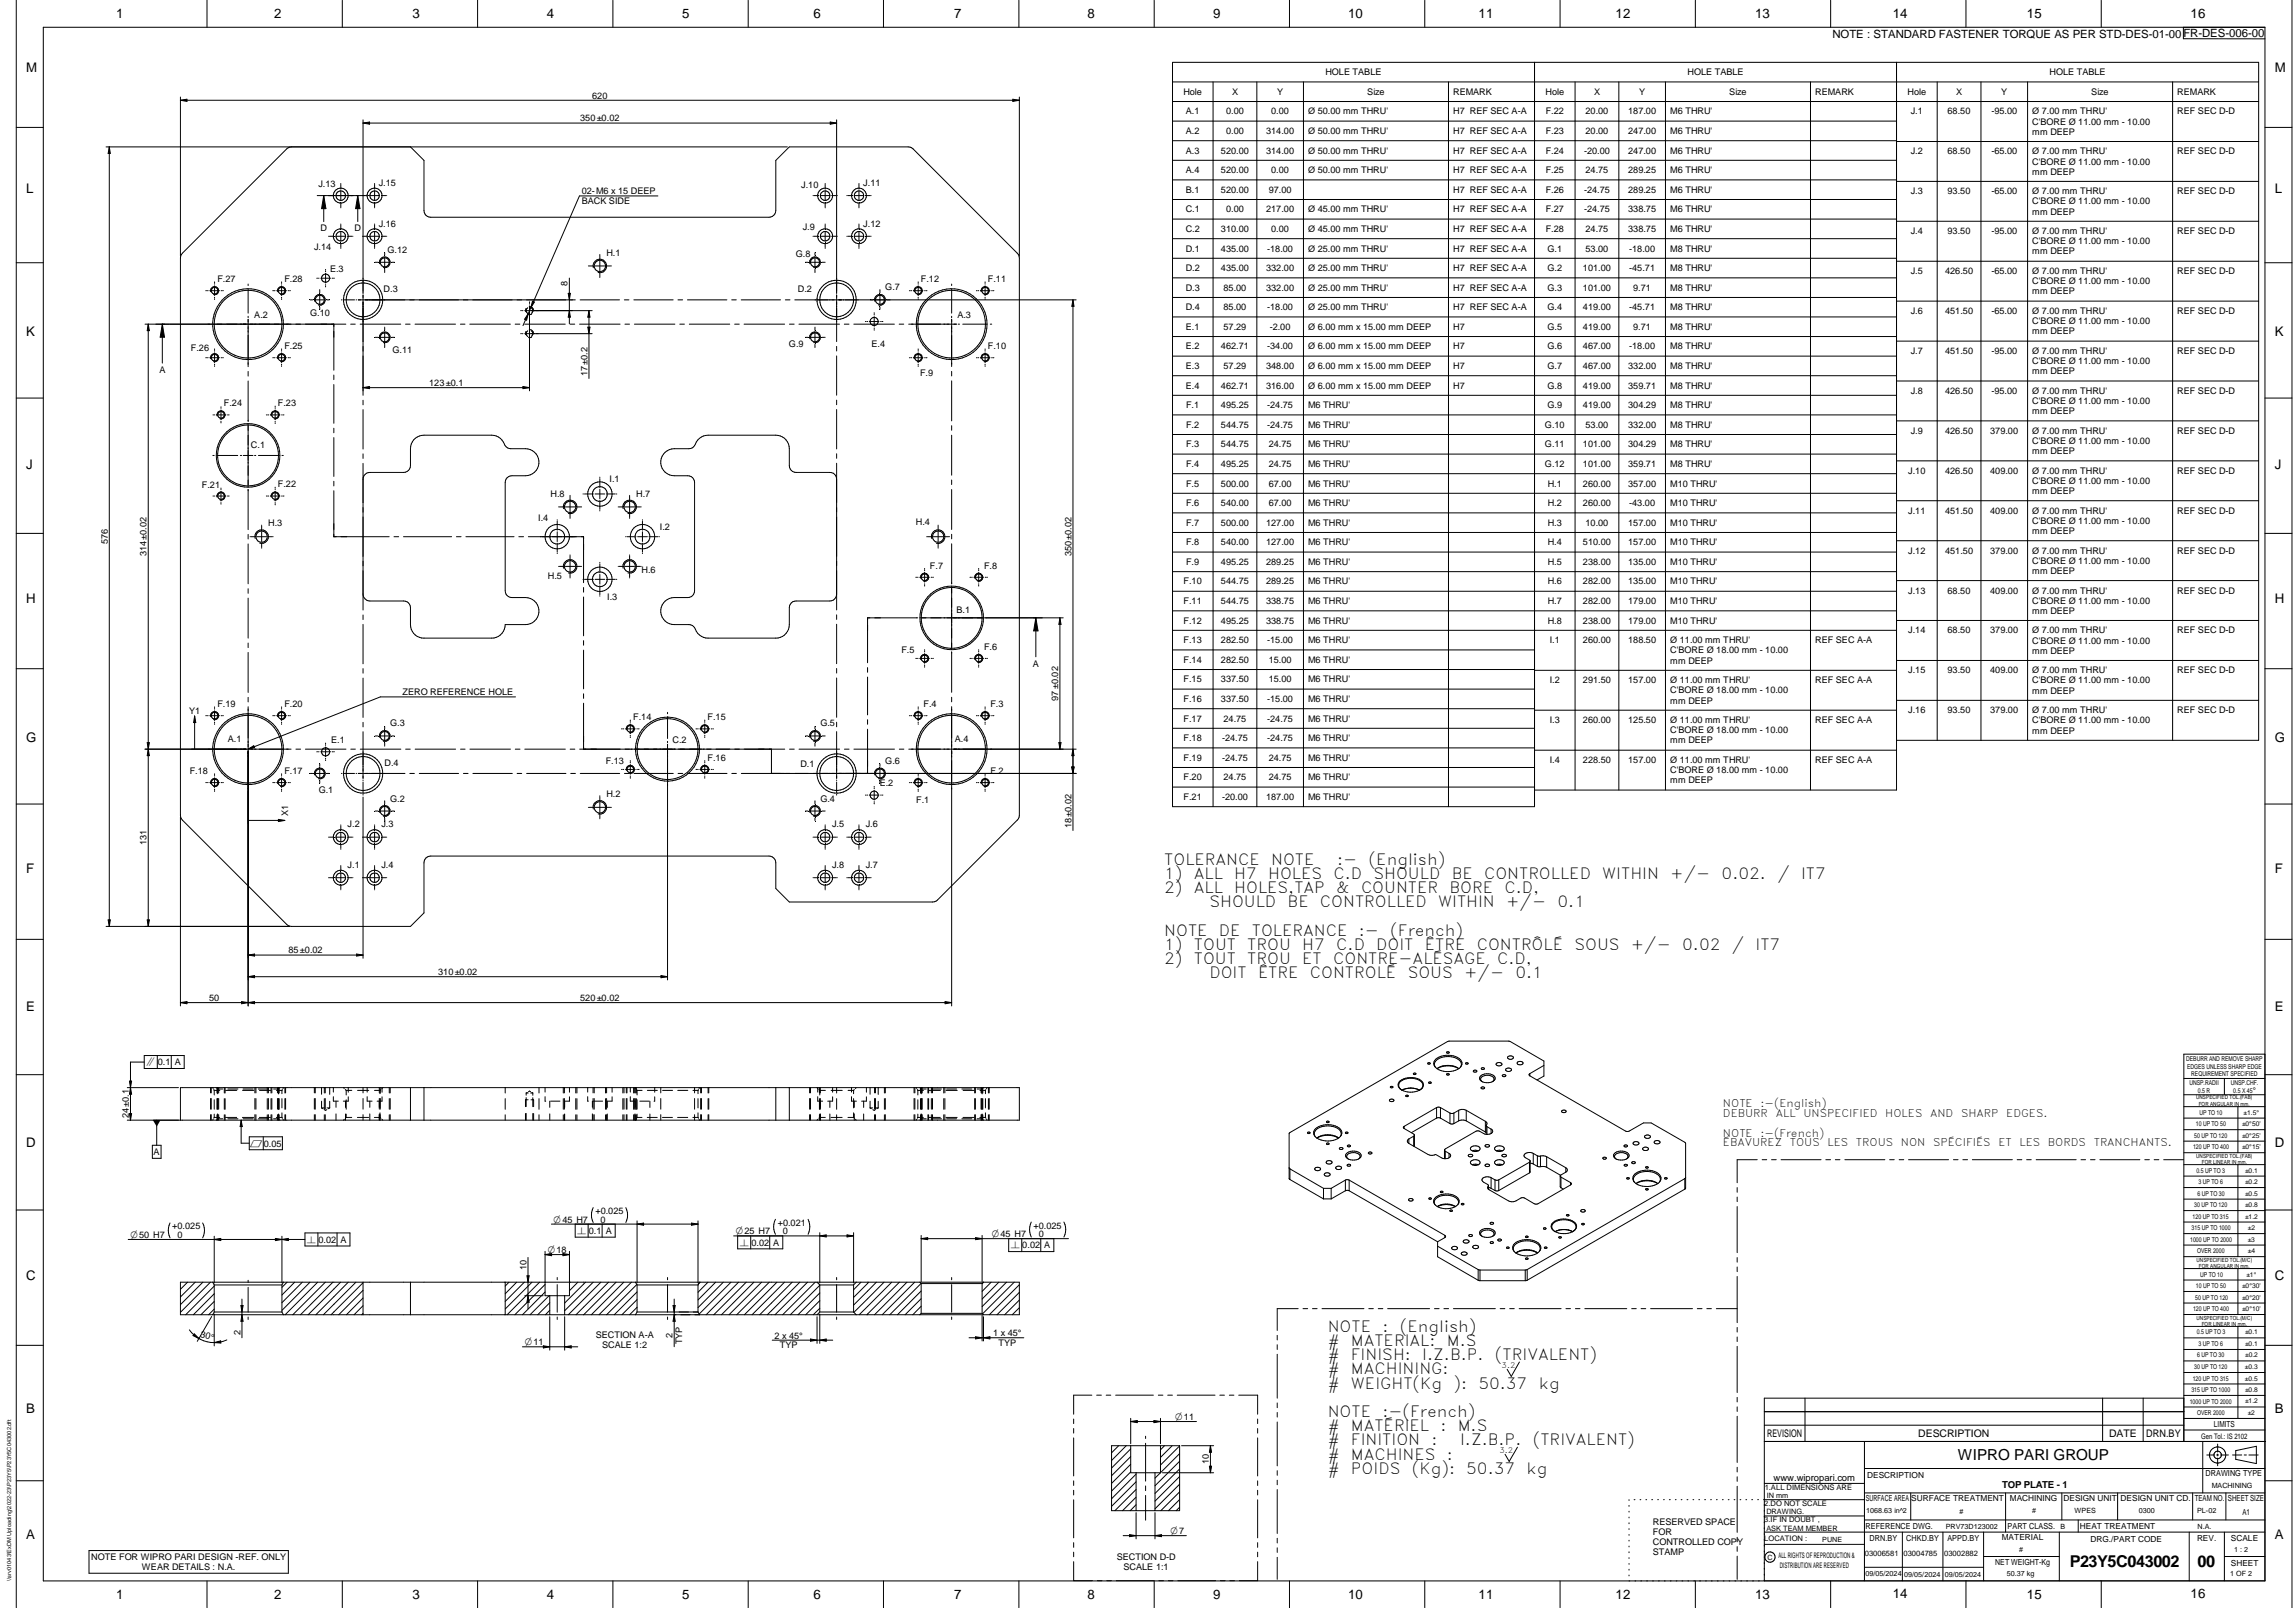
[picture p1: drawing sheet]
<svg xmlns="http://www.w3.org/2000/svg" width="848mm" height="594mm" viewBox="0 0 848 594" stroke-linecap="round" stroke-linejoin="round" font-family="sans-serif">
<defs><g id="words">
<g font-size="6">
<text x="764.8" y="578.9">P23Y5C043002</text>
<text x="812.1" y="578.9">00</text>
</g>
<g font-size="5.7">
<text x="430.2" y="319.4">TOLERANCE</text>
<text x="469.7" y="319.4">NOTE</text>
<text x="494.1" y="319.4">:-</text>
<text x="505.7" y="319.4">(English)</text>
<text x="430.2" y="324.7">1)</text>
<text x="430.2" y="329.9">2)</text>
<text x="441.2" y="324.7">ALL</text>
<text x="441.2" y="329.9">ALL</text>
<text x="456.1" y="329.9">HOLES,TAP</text>
<text x="456.1" y="324.7">H7</text>
<text x="468.6" y="324.7">HOLES</text>
<text x="492.8" y="324.7">C.D</text>
<text x="493.8" y="329.9">&amp;</text>
<text x="502.9" y="329.9">COUNTER</text>
<text x="507.6" y="324.7">SHOULD</text>
<text x="535.6" y="329.9">BORE</text>
<text x="536.5" y="324.7">BE</text>
<text x="548.4" y="324.7">CONTROLLED</text>
<text x="556" y="329.9">C.D,</text>
<text x="592.1" y="324.7">WITHIN</text>
<text x="617.2" y="324.7">+/-</text>
<text x="636.2" y="324.7">0.02.</text>
<text x="656.8" y="324.7">/</text>
<text x="665.6" y="324.7">IT7</text>
<text x="447" y="335.2">SHOULD</text>
<text x="475.8" y="335.2">BE</text>
<text x="487.8" y="335.2">CONTROLLED</text>
<text x="531.5" y="335.2">WITHIN</text>
<text x="556.6" y="335.2">+/-</text>
<text x="575.6" y="335.2">0.1</text>
<text x="430.2" y="345.7">NOTE</text>
<text x="450.4" y="345.7">DE</text>
<text x="462.6" y="345.7">TOLERANCE</text>
<text x="502.1" y="345.7">:-</text>
<text x="513.8" y="345.7">(French)</text>
<text x="430.2" y="350.9">1)</text>
<text x="441.2" y="350.9">TOUT</text>
<text x="460.9" y="350.9">TROU</text>
<text x="481.2" y="350.9">H7</text>
<text x="493.8" y="350.9">C.D</text>
<text x="508.6" y="350.9">DOIT</text>
<text x="526.5" y="350.9">ÊTRE</text>
<text x="545.7" y="350.9">CONTRÔLÉ</text>
<text x="581.8" y="350.9">SOUS</text>
<text x="602.7" y="350.9">+/-</text>
<text x="621.6" y="350.9">0.02</text>
<text x="639.9" y="350.9">/</text>
<text x="648.7" y="350.9">IT7</text>
<text x="430.2" y="356.2">2)</text>
<text x="441.2" y="356.2">TOUT</text>
<text x="460.9" y="356.2">TROU</text>
<text x="481.2" y="356.2">ET</text>
<text x="492.6" y="356.2">CONTRE-ALÉSAGE</text>
<text x="553.3" y="356.2">C.D,</text>
<text x="447" y="361.4">DOIT</text>
<text x="464.9" y="361.4">ÊTRE</text>
<text x="484.1" y="361.4">CONTROLÉ</text>
<text x="520.2" y="361.4">SOUS</text>
<text x="541" y="361.4">+/-</text>
<text x="560" y="361.4">0.1</text>
<text x="490.6" y="492">NOTE</text>
<text x="510.8" y="492">:</text>
<text x="517.3" y="492">(English)</text>
<text x="490.6" y="497.2">#</text>
<text x="499.2" y="497.2">MATERIAL:</text>
<text x="534.7" y="497.2">M.S</text>
<text x="490.6" y="502.5">#</text>
<text x="499.2" y="502.5">FINISH:</text>
<text x="525.6" y="502.5">I.Z.B.P.</text>
<text x="552.4" y="502.5">(TRIVALENT)</text>
<text x="490.6" y="507.7">#</text>
<text x="499.2" y="507.7">MACHINING:</text>
<text x="490.6" y="513">#</text>
<text x="499.2" y="513">WEIGHT(Kg</text>
<text x="537.1" y="513">):</text>
<text x="546.4" y="513">50.37</text>
<text x="568.6" y="513">kg</text>
<text x="490.6" y="523.5">NOTE</text>
<text x="510.8" y="523.5">:-(French)</text>
<text x="490.6" y="528.7">#</text>
<text x="490.6" y="534">#</text>
<text x="499.2" y="534">FINITION</text>
<text x="499.2" y="528.7">MATÉRIEL</text>
<text x="529" y="534">:</text>
<text x="532.3" y="528.7">:</text>
<text x="538.7" y="528.7">M.S</text>
<text x="539.5" y="534">I.Z.B.P.</text>
<text x="566.4" y="534">(TRIVALENT)</text>
<text x="490.6" y="539.2">#</text>
<text x="499.2" y="539.2">MACHINES</text>
<text x="534.7" y="539.2">:</text>
<text x="490.6" y="544.5">#</text>
<text x="499.2" y="544.5">POIDS</text>
<text x="521.7" y="544.5">(Kg):</text>
<text x="541.9" y="544.5">50.37</text>
<text x="564.1" y="544.5">kg</text>
</g>
<text font-size="5.6" x="723.5" y="539.3">WIPRO PARI GROUP</text>
<g font-size="4.9">
<text x="42.9" y="6.6">1</text>
<text x="101.3" y="6.7">2</text>
<text x="152.5" y="6.7">3</text>
<text x="202.1" y="6.7">4</text>
<text x="252.1" y="6.7">5</text>
<text x="300.6" y="6.7">6</text>
<text x="352.6" y="6.7">7</text>
<text x="401.9" y="6.7">8</text>
<text x="448.4" y="6.7">9</text>
<text x="498.1" y="6.7">10</text>
<text x="546.4" y="6.7">11</text>
<text x="597" y="6.7">12</text>
<text x="648.5" y="6.6">13</text>
<text x="699.4" y="6.6">14</text>
<text x="749" y="6.7">15</text>
<text x="809.5" y="6.6">16</text>
<text x="9.7" y="26.7">M</text>
<text x="840.6" y="26.7">M</text>
<text x="9.7" y="71.4">L</text>
<text x="840.6" y="71.4">L</text>
<text x="9.7" y="124.2">K</text>
<text x="840.6" y="124.2">K</text>
<text x="9.7" y="173.4">J</text>
<text x="840.6" y="173.4">J</text>
<text x="9.7" y="222.7">H</text>
<text x="840.6" y="222.7">H</text>
<text x="9.7" y="274.3">G</text>
<text x="840.6" y="274.3">G</text>
<text x="9.7" y="322.6">F</text>
<text x="840.6" y="322.6">F</text>
<text x="9.7" y="373.3">E</text>
<text x="840.6" y="373.3">E</text>
<text x="9.7" y="423.8">D</text>
<text x="840.6" y="423.8">D</text>
<text x="9.7" y="472.8">C</text>
<text x="840.6" y="472.8">C</text>
<text x="9.7" y="522.1">B</text>
<text x="840.6" y="522.1">B</text>
<text x="9.7" y="568.7">A</text>
<text x="840.6" y="568.7">A</text>
<text x="42.9" y="590.6">1</text>
<text x="101.3" y="590.7">2</text>
<text x="152.5" y="590.7">3</text>
<text x="202.1" y="590.7">4</text>
<text x="252.1" y="590.7">5</text>
<text x="300.6" y="590.7">6</text>
<text x="352.6" y="590.7">7</text>
<text x="401.9" y="590.7">8</text>
<text x="448.4" y="590.7">9</text>
<text x="498.1" y="590.7">10</text>
<text x="546.4" y="590.7">11</text>
<text x="597" y="590.7">12</text>
<text x="648.5" y="590.6">13</text>
<text x="699.4" y="590.5">14</text>
<text x="749" y="590.7">15</text>
<text x="809.5" y="590.5">16</text>
</g>
<text font-size="4.2" x="677.1" y="13.9">NOTE : STANDARD FASTENER TORQUE AS PER STD-DES-01-00FR-DES-006-00</text>
<g font-size="3.9">
<text x="636.7" y="409.2">NOTE</text>
<text x="636.7" y="412.7">DEBURR</text>
<text x="650.5" y="409.2">:-(English)</text>
<text x="656.2" y="412.7">ALL</text>
<text x="666.4" y="412.7">UNSPECIFIED</text>
<text x="696.7" y="412.7">HOLES</text>
<text x="713.2" y="412.7">AND</text>
<text x="724.7" y="412.7">SHARP</text>
<text x="741.4" y="412.7">EDGES.</text>
<text x="636.7" y="419.9">NOTE</text>
<text x="650.5" y="419.9">:-(French)</text>
<text x="636.7" y="423.5">ÉBAVUREZ</text>
<text x="661.4" y="423.5">TOUS</text>
<text x="675.3" y="423.5">LES</text>
<text x="685.8" y="423.5">TROUS</text>
<text x="702.5" y="423.5">NON</text>
<text x="714.4" y="423.5">SPÉCIFIÉS</text>
<text x="738.5" y="423.5">ET</text>
<text x="746.3" y="423.5">LES</text>
<text x="756.8" y="423.5">BORDS</text>
<text x="773.7" y="423.5">TRANCHANTS.</text>
<text x="653" y="530.9">REVISION</text>
<text x="708.9" y="530.9">DESCRIPTION</text>
<text x="779.4" y="530.9">DATE</text>
<text x="793.1" y="530.9">DRN.BY</text>
</g>
<g font-size="3.7">
<text x="54.2" y="393.6">i</text>
<text x="92.4" y="423.6">r</text>
<text x="204.6" y="451.7">O45 H7</text>
<text x="213.3" y="455.8">n</text>
<text x="48.2" y="457.3">O50 H7</text>
<text x="113.4" y="459.1">n</text>
<text x="271.9" y="456">O25 H7</text>
<text x="273.3" y="460.2">n</text>
<text x="366.5" y="457">O45 H7</text>
<text x="373.5" y="461.2">n</text>
<text x="202.4" y="462.9">O18</text>
<text x="193.9" y="497">O11</text>
<text x="434.3" y="524.6">O11</text>
<text x="432.5" y="566.8">O7</text>
</g>
<text font-size="3.6" x="739.9" y="549.8">TOP PLATE - 1</text>
<text font-size="3.5" x="655.4" y="547.1">www.wipropari.com</text>
<g font-size="3.4">
<text x="489.8" y="27.8">HOLE TABLE</text>
<text x="623.6" y="27.8">HOLE TABLE</text>
<text x="757.3" y="27.8">HOLE TABLE</text>
<text x="437.3" y="35.1">Hole</text>
<text x="455.3" y="35.1">X</text>
<text x="472" y="35.1">Y</text>
<text x="505.2" y="35.1">Size</text>
<text x="537" y="35.1">REMARK</text>
<text x="571.1" y="35.1">Hole</text>
<text x="589.1" y="35.1">X</text>
<text x="605.7" y="35.1">Y</text>
<text x="639" y="35.1">Size</text>
<text x="670.8" y="35.1">REMARK</text>
<text x="704.9" y="35.1">Hole</text>
<text x="722.8" y="35.1">X</text>
<text x="739.5" y="35.1">Y</text>
<text x="772.8" y="35.1">Size</text>
<text x="804.6" y="35.1">REMARK</text>
<text x="218.9" y="36.4">620</text>
<text x="214.4" y="44.9">350±0.02</text>
<text x="438.2" y="42.3">A.1</text>
<text x="453.1" y="42.3">0.00</text>
<text x="469.8" y="42.3">0.00</text>
<text x="483.4" y="42.3">Ø 50.00 mm THRU'</text>
<text x="537" y="42.3">H7 REF SEC A-A</text>
<text x="571.2" y="42.3">F.22</text>
<text x="585.9" y="42.3">20.00</text>
<text x="601.7" y="42.3">187.00</text>
<text x="617.2" y="42.3">M6 THRU'</text>
<text x="706.1" y="42.3">J.1</text>
<text x="719.7" y="42.3">68.50</text>
<text x="735.9" y="42.3">-95.00</text>
<text x="751" y="42.3">Ø 7.00 mm THRU'</text>
<text x="751" y="46">C'BORE Ø 11.00 mm - 10.00</text>
<text x="804.6" y="42.3">REF SEC D-D</text>
<text x="438.2" y="49.5">A.2</text>
<text x="453.1" y="49.5">0.00</text>
<text x="467.9" y="49.5">314.00</text>
<text x="483.4" y="49.5">Ø 50.00 mm THRU'</text>
<text x="537" y="49.5">H7 REF SEC A-A</text>
<text x="571.2" y="49.5">F.23</text>
<text x="585.9" y="49.5">20.00</text>
<text x="601.7" y="49.5">247.00</text>
<text x="617.2" y="49.5">M6 THRU'</text>
<text x="751" y="49.8">mm DEEP</text>
<text x="438.2" y="56.8">A.3</text>
<text x="451.2" y="56.8">520.00</text>
<text x="467.9" y="56.8">314.00</text>
<text x="483.4" y="56.8">Ø 50.00 mm THRU'</text>
<text x="537" y="56.8">H7 REF SEC A-A</text>
<text x="571.2" y="56.8">F.24</text>
<text x="585.4" y="56.8">-20.00</text>
<text x="601.7" y="56.8">247.00</text>
<text x="617.2" y="56.8">M6 THRU'</text>
<text x="706.1" y="57">J.2</text>
<text x="719.7" y="57">68.50</text>
<text x="735.9" y="57">-65.00</text>
<text x="751" y="57">Ø 7.00 mm THRU'</text>
<text x="804.6" y="57">REF SEC D-D</text>
<text x="438.2" y="64">A.4</text>
<text x="451.2" y="64">520.00</text>
<text x="469.8" y="64">0.00</text>
<text x="483.4" y="64">Ø 50.00 mm THRU'</text>
<text x="537" y="64">H7 REF SEC A-A</text>
<text x="571.2" y="64">F.25</text>
<text x="585.9" y="64">24.75</text>
<text x="601.7" y="64">289.25</text>
<text x="617.2" y="64">M6 THRU'</text>
<text x="751" y="60.8">C'BORE Ø 11.00 mm - 10.00</text>
<text x="751" y="64.6">mm DEEP</text>
<text x="117.7" y="69.3">J.13</text>
<text x="140" y="68.7">J.15</text>
<text x="215" y="71.8">02-M6 x 15 DEEP</text>
<text x="296.1" y="69.4">J.10</text>
<text x="319" y="68.7">J.11</text>
<text x="438.2" y="71.2">B.1</text>
<text x="451.2" y="71.2">520.00</text>
<text x="468.8" y="71.2">97.00</text>
<text x="537" y="71.2">H7 REF SEC A-A</text>
<text x="571.2" y="71.2">F.26</text>
<text x="585.4" y="71.2">-24.75</text>
<text x="601.7" y="71.2">289.25</text>
<text x="617.2" y="71.2">M6 THRU'</text>
<text x="706.1" y="71.8">J.3</text>
<text x="719.7" y="71.8">93.50</text>
<text x="735.9" y="71.8">-65.00</text>
<text x="751" y="71.8">Ø 7.00 mm THRU'</text>
<text x="804.6" y="71.8">REF SEC D-D</text>
<text x="215" y="75.4">BACK SIDE</text>
<text x="751" y="75.5">C'BORE Ø 11.00 mm - 10.00</text>
<text x="140" y="83.7">J.16</text>
<text x="319" y="83.7">J.12</text>
<text x="438.1" y="78.4">C.1</text>
<text x="453.1" y="78.4">0.00</text>
<text x="467.9" y="78.4">217.00</text>
<text x="483.4" y="78.4">Ø 45.00 mm THRU'</text>
<text x="537" y="78.4">H7 REF SEC A-A</text>
<text x="571.2" y="78.4">F.27</text>
<text x="585.4" y="78.4">-24.75</text>
<text x="601.7" y="78.4">338.75</text>
<text x="617.2" y="78.4">M6 THRU'</text>
<text x="751" y="79.3">mm DEEP</text>
<text x="118.4" y="85.5">D</text>
<text x="131" y="85.5">D</text>
<text x="296.7" y="84.8">J.9</text>
<text x="438.1" y="85.7">C.2</text>
<text x="451.2" y="85.7">310.00</text>
<text x="469.8" y="85.7">0.00</text>
<text x="483.4" y="85.7">Ø 45.00 mm THRU'</text>
<text x="537" y="85.7">H7 REF SEC A-A</text>
<text x="571.2" y="85.7">F.28</text>
<text x="585.9" y="85.7">24.75</text>
<text x="601.7" y="85.7">338.75</text>
<text x="617.2" y="85.7">M6 THRU'</text>
<text x="706.1" y="86.5">J.4</text>
<text x="719.7" y="86.5">93.50</text>
<text x="735.9" y="86.5">-95.00</text>
<text x="751" y="86.5">Ø 7.00 mm THRU'</text>
<text x="804.6" y="86.5">REF SEC D-D</text>
<text x="116.1" y="92.3">J.14</text>
<text x="143.2" y="93.4">G.12</text>
<text x="224.1" y="94.4">H.1</text>
<text x="294.1" y="94.8">G.8</text>
<text x="438.1" y="92.9">D.1</text>
<text x="451.2" y="92.9">435.00</text>
<text x="468.3" y="92.9">-18.00</text>
<text x="483.4" y="92.9">Ø 25.00 mm THRU'</text>
<text x="537" y="92.9">H7 REF SEC A-A</text>
<text x="571.8" y="92.9">G.1</text>
<text x="585.9" y="92.9">53.00</text>
<text x="602.1" y="92.9">-18.00</text>
<text x="617.2" y="92.9">M8 THRU'</text>
<text x="751" y="90.3">C'BORE Ø 11.00 mm - 10.00</text>
<text x="751" y="94">mm DEEP</text>
<text x="122" y="100.5">E.3</text>
<text x="438.1" y="100.2">D.2</text>
<text x="451.2" y="100.2">435.00</text>
<text x="467.9" y="100.2">332.00</text>
<text x="483.4" y="100.2">Ø 25.00 mm THRU'</text>
<text x="537" y="100.2">H7 REF SEC A-A</text>
<text x="571.8" y="100.2">G.2</text>
<text x="585" y="100.2">101.00</text>
<text x="602.1" y="100.2">-45.71</text>
<text x="617.2" y="100.2">M8 THRU'</text>
<text x="706.1" y="101.3">J.5</text>
<text x="718.8" y="101.3">426.50</text>
<text x="735.9" y="101.3">-65.00</text>
<text x="751" y="101.3">Ø 7.00 mm THRU'</text>
<text x="804.6" y="101.3">REF SEC D-D</text>
<text x="80.3" y="104.2">F.27</text>
<text x="105.1" y="104.2">F.28</text>
<text x="141.8" y="107.7">D.3</text>
<text x="209.8" y="105.5" transform="rotate(-90 209.8 105.5)">8</text>
<text x="294.8" y="107.7">D.2</text>
<text x="327.2" y="107.3">G.7</text>
<text x="340.3" y="104.2">F.12</text>
<text x="365.1" y="104.2">F.11</text>
<text x="438.1" y="107.4">D.3</text>
<text x="452.1" y="107.4">85.00</text>
<text x="467.9" y="107.4">332.00</text>
<text x="483.4" y="107.4">Ø 25.00 mm THRU'</text>
<text x="537" y="107.4">H7 REF SEC A-A</text>
<text x="571.8" y="107.4">G.3</text>
<text x="585" y="107.4">101.00</text>
<text x="603.5" y="107.4">9.71</text>
<text x="617.2" y="107.4">M8 THRU'</text>
<text x="751" y="105">C'BORE Ø 11.00 mm - 10.00</text>
<text x="751" y="108.8">mm DEEP</text>
<text x="94" y="117.5">A.2</text>
<text x="114.6" y="116.6">G.10</text>
<text x="353.8" y="117.3">A.3</text>
<text x="438.1" y="114.6">D.4</text>
<text x="452.1" y="114.6">85.00</text>
<text x="468.3" y="114.6">-18.00</text>
<text x="483.4" y="114.6">Ø 25.00 mm THRU'</text>
<text x="537" y="114.6">H7 REF SEC A-A</text>
<text x="571.8" y="114.6">G.4</text>
<text x="585" y="114.6">419.00</text>
<text x="602.1" y="114.6">-45.71</text>
<text x="617.2" y="114.6">M8 THRU'</text>
<text x="706.1" y="116">J.6</text>
<text x="718.8" y="116">451.50</text>
<text x="735.9" y="116">-65.00</text>
<text x="751" y="116">Ø 7.00 mm THRU'</text>
<text x="751" y="119.8">C'BORE Ø 11.00 mm - 10.00</text>
<text x="804.6" y="116">REF SEC D-D</text>
<text x="438.2" y="121.9">E.1</text>
<text x="452.1" y="121.9">57.29</text>
<text x="469.2" y="121.9">-2.00</text>
<text x="483.4" y="121.9">Ø 6.00 mm x 15.00 mm DEEP</text>
<text x="537" y="121.9">H7</text>
<text x="571.8" y="121.9">G.5</text>
<text x="585" y="121.9">419.00</text>
<text x="603.5" y="121.9">9.71</text>
<text x="617.2" y="121.9">M8 THRU'</text>
<text x="751" y="123.5">mm DEEP</text>
<text x="70.5" y="129.7">F.26</text>
<text x="105.1" y="128.9">F.25</text>
<text x="145" y="130.4">G.11</text>
<text x="291.5" y="128.4">G.9</text>
<text x="322" y="128.1">E.4</text>
<text x="365.1" y="128.9">F.10</text>
<text x="438.2" y="129.1">E.2</text>
<text x="451.2" y="129.1">462.71</text>
<text x="468.3" y="129.1">-34.00</text>
<text x="483.4" y="129.1">Ø 6.00 mm x 15.00 mm DEEP</text>
<text x="537" y="129.1">H7</text>
<text x="571.8" y="129.1">G.6</text>
<text x="585" y="129.1">467.00</text>
<text x="602.1" y="129.1">-18.00</text>
<text x="617.2" y="129.1">M8 THRU'</text>
<text x="706.1" y="130.8">J.7</text>
<text x="718.8" y="130.8">451.50</text>
<text x="735.9" y="130.8">-95.00</text>
<text x="751" y="130.8">Ø 7.00 mm THRU'</text>
<text x="804.6" y="130.8">REF SEC D-D</text>
<text x="58.9" y="137.8">A</text>
<text x="438.2" y="136.4">E.3</text>
<text x="452.1" y="136.4">57.29</text>
<text x="467.9" y="136.4">348.00</text>
<text x="483.4" y="136.4">Ø 6.00 mm x 15.00 mm DEEP</text>
<text x="537" y="136.4">H7</text>
<text x="571.8" y="136.4">G.7</text>
<text x="585" y="136.4">467.00</text>
<text x="601.7" y="136.4">332.00</text>
<text x="617.2" y="136.4">M8 THRU'</text>
<text x="751" y="134.5">C'BORE Ø 11.00 mm - 10.00</text>
<text x="158.6" y="142.6">123±0.1</text>
<text x="217" y="139" transform="rotate(-90 217 139)">17±0.2</text>
<text x="340" y="139.1">F.9</text>
<text x="438.2" y="143.6">E.4</text>
<text x="451.2" y="143.6">462.71</text>
<text x="467.9" y="143.6">316.00</text>
<text x="483.4" y="143.6">Ø 6.00 mm x 15.00 mm DEEP</text>
<text x="537" y="143.6">H7</text>
<text x="571.8" y="143.6">G.8</text>
<text x="585" y="143.6">419.00</text>
<text x="601.7" y="143.6">359.71</text>
<text x="617.2" y="143.6">M8 THRU'</text>
<text x="751" y="138.3">mm DEEP</text>
<text x="706.1" y="145.5">J.8</text>
<text x="718.8" y="145.5">426.50</text>
<text x="735.9" y="145.5">-95.00</text>
<text x="751" y="145.5">Ø 7.00 mm THRU'</text>
<text x="751" y="149.3">C'BORE Ø 11.00 mm - 10.00</text>
<text x="804.6" y="145.5">REF SEC D-D</text>
<text x="82.7" y="150.1">F.24</text>
<text x="102.7" y="150.1">F.23</text>
<text x="438.3" y="150.8">F.1</text>
<text x="451.2" y="150.8">495.25</text>
<text x="468.3" y="150.8">-24.75</text>
<text x="483.4" y="150.8">M6 THRU'</text>
<text x="571.8" y="150.8">G.9</text>
<text x="585" y="150.8">419.00</text>
<text x="601.7" y="150.8">304.29</text>
<text x="617.2" y="150.8">M8 THRU'</text>
<text x="751" y="153">mm DEEP</text>
<text x="438.3" y="158.1">F.2</text>
<text x="451.2" y="158.1">544.75</text>
<text x="468.3" y="158.1">-24.75</text>
<text x="483.4" y="158.1">M6 THRU'</text>
<text x="570.9" y="158.1">G.10</text>
<text x="585.9" y="158.1">53.00</text>
<text x="601.7" y="158.1">332.00</text>
<text x="617.2" y="158.1">M8 THRU'</text>
<text x="706.1" y="160.3">J.9</text>
<text x="718.8" y="160.3">426.50</text>
<text x="735.5" y="160.3">379.00</text>
<text x="751" y="160.3">Ø 7.00 mm THRU'</text>
<text x="804.6" y="160.3">REF SEC D-D</text>
<text x="92.8" y="165.5">C.1</text>
<text x="438.3" y="165.3">F.3</text>
<text x="451.2" y="165.3">544.75</text>
<text x="468.8" y="165.3">24.75</text>
<text x="483.4" y="165.3">M6 THRU'</text>
<text x="570.9" y="165.3">G.11</text>
<text x="585" y="165.3">101.00</text>
<text x="601.7" y="165.3">304.29</text>
<text x="617.2" y="165.3">M8 THRU'</text>
<text x="751" y="164">C'BORE Ø 11.00 mm - 10.00</text>
<text x="751" y="167.8">mm DEEP</text>
<text x="438.3" y="172.6">F.4</text>
<text x="451.2" y="172.6">495.25</text>
<text x="468.8" y="172.6">24.75</text>
<text x="483.4" y="172.6">M6 THRU'</text>
<text x="570.9" y="172.6">G.12</text>
<text x="585" y="172.6">101.00</text>
<text x="601.7" y="172.6">359.71</text>
<text x="617.2" y="172.6">M8 THRU'</text>
<text x="225.3" y="178.2">I.1</text>
<text x="438.3" y="179.8">F.5</text>
<text x="451.2" y="179.8">500.00</text>
<text x="468.8" y="179.8">67.00</text>
<text x="483.4" y="179.8">M6 THRU'</text>
<text x="571.9" y="179.8">H.1</text>
<text x="585" y="179.8">260.00</text>
<text x="601.7" y="179.8">357.00</text>
<text x="617.2" y="179.8">M10 THRU'</text>
<text x="705.1" y="175">J.10</text>
<text x="718.8" y="175">426.50</text>
<text x="735.5" y="175">409.00</text>
<text x="751" y="175">Ø 7.00 mm THRU'</text>
<text x="751" y="178.8">C'BORE Ø 11.00 mm - 10.00</text>
<text x="804.6" y="175">REF SEC D-D</text>
<text x="74.6" y="180.3">F.21</text>
<text x="102.7" y="180.1">F.22</text>
<text x="203.4" y="183.6">H.8</text>
<text x="235.1" y="183.5">H.7</text>
<text x="751" y="182.5">mm DEEP</text>
<text x="438.3" y="187">F.6</text>
<text x="451.2" y="187">540.00</text>
<text x="468.8" y="187">67.00</text>
<text x="483.4" y="187">M6 THRU'</text>
<text x="571.9" y="187">H.2</text>
<text x="585" y="187">260.00</text>
<text x="602.1" y="187">-43.00</text>
<text x="617.2" y="187">M10 THRU'</text>
<text x="705.1" y="189.8">J.11</text>
<text x="718.8" y="189.8">451.50</text>
<text x="735.5" y="189.8">409.00</text>
<text x="751" y="189.8">Ø 7.00 mm THRU'</text>
<text x="804.6" y="189.8">REF SEC D-D</text>
<text x="99.1" y="194.4">H.3</text>
<text x="198.9" y="192.6">I.4</text>
<text x="243.8" y="195.8">I.2</text>
<text x="338.4" y="193.9">H.4</text>
<text x="438.3" y="194.2">F.7</text>
<text x="451.2" y="194.2">500.00</text>
<text x="467.9" y="194.2">127.00</text>
<text x="483.4" y="194.2">M6 THRU'</text>
<text x="571.9" y="194.2">H.3</text>
<text x="585.9" y="194.2">10.00</text>
<text x="601.7" y="194.2">157.00</text>
<text x="617.2" y="194.2">M10 THRU'</text>
<text x="751" y="193.5">C'BORE Ø 11.00 mm - 10.00</text>
<text x="751" y="197.3">mm DEEP</text>
<text x="39.8" y="201.1" transform="rotate(-90 39.8 201.1)">576</text>
<text x="438.3" y="201.5">F.8</text>
<text x="451.2" y="201.5">540.00</text>
<text x="467.9" y="201.5">127.00</text>
<text x="483.4" y="201.5">M6 THRU'</text>
<text x="571.9" y="201.5">H.4</text>
<text x="585" y="201.5">510.00</text>
<text x="601.7" y="201.5">157.00</text>
<text x="617.2" y="201.5">M10 THRU'</text>
<text x="54.2" y="205.5" transform="rotate(-90 54.2 205.5)">314±0.02</text>
<text x="395.9" y="205.5" transform="rotate(-90 395.9 205.5)">350±0.02</text>
<text x="438.3" y="208.7">F.9</text>
<text x="451.2" y="208.7">495.25</text>
<text x="467.9" y="208.7">289.25</text>
<text x="483.4" y="208.7">M6 THRU'</text>
<text x="571.9" y="208.7">H.5</text>
<text x="585" y="208.7">238.00</text>
<text x="601.7" y="208.7">135.00</text>
<text x="617.2" y="208.7">M10 THRU'</text>
<text x="705.1" y="204.5">J.12</text>
<text x="718.8" y="204.5">451.50</text>
<text x="735.5" y="204.5">379.00</text>
<text x="751" y="204.5">Ø 7.00 mm THRU'</text>
<text x="751" y="208.3">C'BORE Ø 11.00 mm - 10.00</text>
<text x="804.6" y="204.5">REF SEC D-D</text>
<text x="202.4" y="213.8">H.5</text>
<text x="237.1" y="211.7">H.6</text>
<text x="343.7" y="210.1">F.7</text>
<text x="363.6" y="210.1">F.8</text>
<text x="437.4" y="215.9">F.10</text>
<text x="451.2" y="215.9">544.75</text>
<text x="467.9" y="215.9">289.25</text>
<text x="483.4" y="215.9">M6 THRU'</text>
<text x="571.9" y="215.9">H.6</text>
<text x="585" y="215.9">282.00</text>
<text x="601.7" y="215.9">135.00</text>
<text x="617.2" y="215.9">M10 THRU'</text>
<text x="751" y="212">mm DEEP</text>
<text x="224.4" y="221.8">I.3</text>
<text x="705.1" y="219.3">J.13</text>
<text x="719.7" y="219.3">68.50</text>
<text x="735.5" y="219.3">409.00</text>
<text x="751" y="219.3">Ø 7.00 mm THRU'</text>
<text x="804.6" y="219.3">REF SEC D-D</text>
<text x="353.5" y="226.6">B.1</text>
<text x="437.4" y="223.2">F.11</text>
<text x="451.2" y="223.2">544.75</text>
<text x="467.9" y="223.2">338.75</text>
<text x="483.4" y="223.2">M6 THRU'</text>
<text x="571.9" y="223.2">H.7</text>
<text x="585" y="223.2">282.00</text>
<text x="601.7" y="223.2">179.00</text>
<text x="617.2" y="223.2">M10 THRU'</text>
<text x="751" y="223">C'BORE Ø 11.00 mm - 10.00</text>
<text x="751" y="226.8">mm DEEP</text>
<text x="437.4" y="230.4">F.12</text>
<text x="451.2" y="230.4">495.25</text>
<text x="467.9" y="230.4">338.75</text>
<text x="483.4" y="230.4">M6 THRU'</text>
<text x="571.9" y="230.4">H.8</text>
<text x="585" y="230.4">238.00</text>
<text x="601.7" y="230.4">179.00</text>
<text x="617.2" y="230.4">M10 THRU'</text>
<text x="437.4" y="237.7">F.13</text>
<text x="451.2" y="237.7">282.50</text>
<text x="468.3" y="237.7">-15.00</text>
<text x="483.4" y="237.7">M6 THRU'</text>
<text x="572.7" y="237.7">I.1</text>
<text x="585" y="237.7">260.00</text>
<text x="601.7" y="237.7">188.50</text>
<text x="617.2" y="237.7">Ø 11.00 mm THRU'</text>
<text x="670.8" y="237.7">REF SEC A-A</text>
<text x="705.1" y="234">J.14</text>
<text x="719.7" y="234">68.50</text>
<text x="735.5" y="234">379.00</text>
<text x="751" y="234">Ø 7.00 mm THRU'</text>
<text x="751" y="237.8">C'BORE Ø 11.00 mm - 10.00</text>
<text x="804.6" y="234">REF SEC D-D</text>
<text x="333.1" y="241.2">F.5</text>
<text x="363.6" y="240.1">F.6</text>
<text x="437.4" y="244.9">F.14</text>
<text x="451.2" y="244.9">282.50</text>
<text x="468.8" y="244.9">15.00</text>
<text x="483.4" y="244.9">M6 THRU'</text>
<text x="617.2" y="241.4">C'BORE Ø 18.00 mm - 10.00</text>
<text x="617.2" y="245.2">mm DEEP</text>
<text x="751" y="241.5">mm DEEP</text>
<text x="381.6" y="246.3">A</text>
<text x="705.1" y="248.8">J.15</text>
<text x="719.7" y="248.8">93.50</text>
<text x="735.5" y="248.8">409.00</text>
<text x="751" y="248.8">Ø 7.00 mm THRU'</text>
<text x="804.6" y="248.8">REF SEC D-D</text>
<text x="148.8" y="256.9">ZERO REFERENCE HOLE</text>
<text x="437.4" y="252.1">F.15</text>
<text x="451.2" y="252.1">337.50</text>
<text x="468.8" y="252.1">15.00</text>
<text x="483.4" y="252.1">M6 THRU'</text>
<text x="572.7" y="252.4">I.2</text>
<text x="585" y="252.4">291.50</text>
<text x="601.7" y="252.4">157.00</text>
<text x="617.2" y="252.4">Ø 11.00 mm THRU'</text>
<text x="617.2" y="256.2">C'BORE Ø 18.00 mm - 10.00</text>
<text x="670.8" y="252.4">REF SEC A-A</text>
<text x="751" y="252.5">C'BORE Ø 11.00 mm - 10.00</text>
<text x="751" y="256.3">mm DEEP</text>
<text x="69.9" y="263.7">Y1</text>
<text x="80.3" y="261.2">F.19</text>
<text x="105.1" y="261.2">F.20</text>
<text x="341.3" y="261.2">F.4</text>
<text x="366" y="261.2">F.3</text>
<text x="391.1" y="258.8" transform="rotate(-90 391.1 258.8)">97±0.02</text>
<text x="437.4" y="259.4">F.16</text>
<text x="451.2" y="259.4">337.50</text>
<text x="468.3" y="259.4">-15.00</text>
<text x="483.4" y="259.4">M6 THRU'</text>
<text x="617.2" y="259.9">mm DEEP</text>
<text x="705.1" y="263.5">J.16</text>
<text x="719.7" y="263.5">93.50</text>
<text x="735.5" y="263.5">379.00</text>
<text x="751" y="263.5">Ø 7.00 mm THRU'</text>
<text x="804.6" y="263.5">REF SEC D-D</text>
<text x="144.2" y="268.4">G.3</text>
<text x="234" y="266.1">F.14</text>
<text x="261.5" y="266.1">F.15</text>
<text x="303.1" y="268.4">G.5</text>
<text x="437.4" y="266.6">F.17</text>
<text x="452.1" y="266.6">24.75</text>
<text x="468.3" y="266.6">-24.75</text>
<text x="483.4" y="266.6">M6 THRU'</text>
<text x="572.7" y="267.2">I.3</text>
<text x="585" y="267.2">260.00</text>
<text x="601.7" y="267.2">125.50</text>
<text x="617.2" y="267.2">Ø 11.00 mm THRU'</text>
<text x="670.8" y="267.2">REF SEC A-A</text>
<text x="751" y="267.3">C'BORE Ø 11.00 mm - 10.00</text>
<text x="84.2" y="274.2">A.1</text>
<text x="122.4" y="274.4">E.1</text>
<text x="248.5" y="274.7">C.2</text>
<text x="352.8" y="274.2">A.4</text>
<text x="437.4" y="273.9">F.18</text>
<text x="451.6" y="273.9">-24.75</text>
<text x="468.3" y="273.9">-24.75</text>
<text x="483.4" y="273.9">M6 THRU'</text>
<text x="617.2" y="270.9">C'BORE Ø 18.00 mm - 10.00</text>
<text x="617.2" y="274.7">mm DEEP</text>
<text x="751" y="271">mm DEEP</text>
<text x="261.5" y="281.1">F.16</text>
<text x="437.4" y="281.1">F.19</text>
<text x="451.6" y="281.1">-24.75</text>
<text x="468.8" y="281.1">24.75</text>
<text x="483.4" y="281.1">M6 THRU'</text>
<text x="572.7" y="281.9">I.4</text>
<text x="585" y="281.9">228.50</text>
<text x="601.7" y="281.9">157.00</text>
<text x="617.2" y="281.9">Ø 11.00 mm THRU'</text>
<text x="670.8" y="281.9">REF SEC A-A</text>
<text x="70.1" y="285.9">F.18</text>
<text x="105.1" y="285.9">F.17</text>
<text x="142.1" y="283">D.4</text>
<text x="223.9" y="282.2">F.13</text>
<text x="295.8" y="283.5">D.1</text>
<text x="327.2" y="282.2">G.6</text>
<text x="366" y="285.9">F.2</text>
<text x="617.2" y="285.7">C'BORE Ø 18.00 mm - 10.00</text>
<text x="117.8" y="292.9">G.1</text>
<text x="325.1" y="290.4">E.2</text>
<text x="437.4" y="288.3">F.20</text>
<text x="452.1" y="288.3">24.75</text>
<text x="468.8" y="288.3">24.75</text>
<text x="483.4" y="288.3">M6 THRU'</text>
<text x="617.2" y="289.4">mm DEEP</text>
<text x="144.2" y="296.1">G.2</text>
<text x="224.1" y="294.5">H.2</text>
<text x="303.1" y="296.1">G.4</text>
<text x="338.6" y="296.6">F.1</text>
<text x="437.4" y="295.6">F.21</text>
<text x="451.6" y="295.6">-20.00</text>
<text x="467.9" y="295.6">187.00</text>
<text x="483.4" y="295.6">M6 THRU'</text>
<text x="106.5" y="301.5" transform="rotate(-90 106.5 301.5)">X1</text>
<text x="128.4" y="305.7">J.2</text>
<text x="141" y="305.7">J.3</text>
<text x="307.5" y="305.7">J.5</text>
<text x="320" y="305.7">J.6</text>
<text x="395.9" y="306" transform="rotate(-90 395.9 306)">18±0.02</text>
<text x="54.2" y="312.3" transform="rotate(-90 54.2 312.3)">131</text>
<text x="128.4" y="320.7">J.1</text>
<text x="141" y="320.7">J.4</text>
<text x="307.5" y="320.7">J.8</text>
<text x="320" y="320.7">J.7</text>
<text x="106.6" y="352.3">85±0.02</text>
<text x="161.9" y="360.2">310±0.02</text>
<text x="77.3" y="369.8">50</text>
<text x="214.4" y="369.8">520±0.02</text>
<text x="58.3" y="393.6">0.1 A</text>
<text x="47.6" y="413.2" transform="rotate(-90 47.6 413.2)">24±0.1</text>
<text x="97.5" y="423.6">0.05</text>
<text x="56.8" y="426.7">A</text>
<text x="220" y="448.6">+0.025</text>
<text x="63.7" y="454.2">+0.025</text>
<text x="217.6" y="455.8">0.1 A</text>
<text x="222" y="451.7">0</text>
<text x="287.4" y="452.9">+0.021</text>
<text x="381.9" y="453.9">+0.025</text>
<text x="65.6" y="457.3">0</text>
<text x="117.7" y="459.1">0.02 A</text>
<text x="277.7" y="460.2">0.02 A</text>
<text x="289.3" y="456">0</text>
<text x="377.8" y="461.2">0.02 A</text>
<text x="383.9" y="457">0</text>
<text x="194.5" y="469.2" transform="rotate(-90 194.5 469.2)">10</text>
<text x="73.9" y="494" transform="rotate(15 73.9 494)">30°</text>
<text x="88.8" y="493.4" transform="rotate(-90 88.8 493.4)">2</text>
<text x="220.1" y="494.3">SECTION A-A</text>
<text x="222.5" y="497.9">SCALE 1:2</text>
<text x="248.5" y="494.4" transform="rotate(-90 248.5 494.4)">2</text>
<text x="252.1" y="496.7" transform="rotate(-90 252.1 496.7)">TYP</text>
<text x="286.2" y="494.5">2 x 45°</text>
<text x="367" y="493.6">1 x 45°</text>
<text x="369" y="497.2">TYP</text>
<text x="288.2" y="498.1">TYP</text>
<text x="446.7" y="541" transform="rotate(-90 446.7 541)">10</text>
<text x="610.8" y="563.3">RESERVED SPACE</text>
<text x="610.8" y="567.1">FOR</text>
<text x="610.8" y="570.8">CONTROLLED COPY</text>
<text x="610.8" y="574.6">STAMP</text>
<text x="33.7" y="576.5">NOTE FOR WIPRO PARI DESIGN -REF. ONLY</text>
<text x="52.5" y="580.1">WEAR DETAILS : N.A.</text>
<text x="412.7" y="576.5">SECTION D-D</text>
<text x="415.2" y="580.1">SCALE 1:1</text>
</g>
<g font-size="3.1">
<text x="818.1" y="527.3">LIMITS</text>
<text x="815" y="545.5">DRAWING TYPE</text>
<text x="690" y="546.1">DESCRIPTION</text>
<text x="689.5" y="554.6">SURFACE AREA</text>
<text x="706.2" y="554.6">SURFACE TREATMENT</text>
<text x="742.7" y="554.6">MACHINING</text>
<text x="762.5" y="554.6">DESIGN UNIT</text>
<text x="783.6" y="554.6">DESIGN UNIT CD.</text>
<text x="811" y="554.4">TEAM NO.</text>
<text x="823.3" y="554.5">SHEET SIZE</text>
<text x="828.6" y="559.9">A1</text>
<text x="689.4" y="564.9">REFERENCE DWG.</text>
<text x="690.8" y="569.3">DRN.BY</text>
<text x="704.4" y="569.2">CHKD.BY</text>
<text x="719.6" y="569.3">APPD.BY</text>
<text x="739.7" y="569.1">MATERIAL</text>
<text x="741.8" y="564.7">PART CLASS.</text>
<text x="768.6" y="564.7">HEAT TREATMENT</text>
<text x="772.5" y="569.7">DRG./PART CODE</text>
<text x="811.9" y="569.3">REV.</text>
<text x="824.4" y="569.4">SCALE</text>
<text x="737.3" y="578">NET WEIGHT-Kg</text>
<text x="824.4" y="578.5">SHEET</text>
</g>
<text font-size="3" x="832.4" y="403.9">°</text>
<g font-size="2.8">
<text x="554.9" y="505.4">3.2</text>
<text x="813.4" y="531.5">Gen Tol.: IS 2102</text>
<text x="554.1" y="536.8">3.2</text>
<text x="652.1" y="550.4">1.ALL DIMENSIONS ARE</text>
<text x="652" y="556.4">2.DO NOT SCALE</text>
<text x="652" y="562.5">3.IF IN DOUBT ,</text>
<text x="652" y="569.2">LOCATION :</text>
<text x="657.2" y="575.8">ALL RIGHTS OF REPRODUCTION &amp;</text>
<text x="689.1" y="575">03006581</text>
<text x="703.4" y="574.9">03004785</text>
<text x="718.4" y="575">03002882</text>
<text x="657.7" y="579.2">DISTRIBUTION ARE RESERVED</text>
</g>
<g font-size="2.7">
<text x="817.3" y="549.9">MACHINING</text>
<text x="652.9" y="553.5">IN mm</text>
<text x="652.7" y="559.5">DRAWING.</text>
<text x="689.6" y="559.1">1068.63 in^2</text>
<text x="724.1" y="559.2">#</text>
<text x="751" y="559.1">#</text>
<text x="766.6" y="559">WPES</text>
<text x="790.3" y="558.8">0300</text>
<text x="811.9" y="558.8">PL-02</text>
<text x="652.7" y="565.5">ASK TEAM MEMBER</text>
<text x="673.4" y="569.6">PUNE</text>
<text x="719" y="564.9">PRV73D123002</text>
<text x="761.4" y="564.9">B</text>
<text x="812.1" y="564.9">N.A.</text>
<text x="746.1" y="573.2">#</text>
<text x="825.6" y="573.4">1 : 2</text>
<text x="653.1" y="576.3">C</text>
<text x="689.4" y="582.4">09/05/2024</text>
<text x="703.7" y="582.5">09/05/2024</text>
<text x="718.7" y="582.6">09/05/2024</text>
<text x="741.6" y="582.2">50.37 kg</text>
<text x="824.1" y="582.4">1 OF 2</text>
</g>
<g font-size="2.5">
<text x="807.8" y="392">DEBURR AND REMOVE SHARP</text>
<text x="808.2" y="394.8">EDGES UNLESS SHARP EDGE</text>
<text x="809.1" y="400.9">UNSP.RADII</text>
<text x="809.8" y="397.6">REQUIREMENT SPECIFIED</text>
<text x="824.4" y="400.7">UNSP.CHF.</text>
<text x="812.2" y="403.6">0.5 R</text>
<text x="825.3" y="403.9">0.5 X 45</text>
<text x="812.8" y="411.8">UP TO 10</text>
<text x="829.1" y="411.9">±1.5°</text>
<text x="811.4" y="416.1">10 UP TO 50</text>
<text x="828.5" y="416.1">±0°50'</text>
<text x="810.4" y="424.5">120 UP TO 400</text>
<text x="810.9" y="420.3">50 UP TO 120</text>
<text x="828.5" y="424.5">±0°15'</text>
<text x="828.5" y="420.3">±0°25'</text>
<text x="811.7" y="433.2">0.5 UP TO 3</text>
<text x="812.5" y="437.5">3 UP TO 6</text>
<text x="829.6" y="437.4">±0.2</text>
<text x="829.6" y="433.2">±0.1</text>
<text x="812" y="441.7">6 UP TO 30</text>
<text x="829.6" y="441.7">±0.5</text>
<text x="810.9" y="445.9">30 UP TO 120</text>
<text x="829.6" y="446">±0.8</text>
<text x="809.9" y="454.4">315 UP TO 1000</text>
<text x="810.3" y="450.2">120 UP TO 315</text>
<text x="829.6" y="450.2">±1.2</text>
<text x="830.7" y="454.4">±2</text>
<text x="809.4" y="458.7">1000 UP TO 2000</text>
<text x="830.6" y="458.7">±3</text>
<text x="811.9" y="463">OVER 2000</text>
<text x="830.7" y="463">±4</text>
<text x="813.1" y="471.6">UP TO 10</text>
<text x="830.1" y="471.6">±1°</text>
<text x="811.4" y="475.9">10 UP TO 50</text>
<text x="828.5" y="475.9">±0°30'</text>
<text x="810.4" y="484.4">120 UP TO 400</text>
<text x="811.2" y="480.1">50 UP TO 120</text>
<text x="828.5" y="484.4">±0°10'</text>
<text x="828.5" y="480.1">±0°20'</text>
<text x="811.7" y="493">0.5 UP TO 3</text>
<text x="812.4" y="497.2">3 UP TO 6</text>
<text x="829.6" y="497.3">±0.1</text>
<text x="829.6" y="493">±0.1</text>
<text x="811.9" y="501.5">6 UP TO 30</text>
<text x="829.6" y="501.5">±0.2</text>
<text x="810.8" y="505.8">30 UP TO 120</text>
<text x="829.6" y="505.8">±0.3</text>
<text x="809.8" y="514.3">315 UP TO 1000</text>
<text x="810.3" y="510.1">120 UP TO 315</text>
<text x="829.6" y="510">±0.5</text>
<text x="829.6" y="514.3">±0.8</text>
<text x="809.2" y="518.5">1000 UP TO 2000</text>
<text x="829.6" y="518.5">±1.2</text>
<text x="811.9" y="522.8">OVER 2000</text>
<text x="830.6" y="522.7">±2</text>
</g>
<g font-size="2.1">
<text x="811.5" y="406.1">UNSPECIFIED TOL.(FAB)</text>
<text x="812.5" y="408.5">FOR ANGULAR IN mm.</text>
<text x="811.6" y="427.7">UNSPECIFIED TOL.(FAB)</text>
<text x="813.6" y="430.1">FOR LINEAR IN mm.</text>
<text x="811.7" y="466.1">UNSPECIFIED TOL.(M/C)</text>
<text x="812.5" y="468.5">FOR ANGULAR IN mm.</text>
<text x="811.7" y="487.6">UNSPECIFIED TOL.(M/C)</text>
<text x="813.6" y="489.9">FOR LINEAR IN mm.</text>
<text x="4.1" y="584.1" transform="rotate(-90 4.1 584.1)">\\srv01043\ExDM Uploading\2022-23\P23Y5\P23Y5C043002.dft</text>
</g>
</g></defs>
<g fill="none" stroke="#000" stroke-width=".37">
<path d="M6 .1v593.9M16 10.1h821v573.9l-821 .1zM76.5 .1v10M126.5 .1v10M176.5 .1v10M226.5 .1v10M276.5 .1v10M326.5 .1v10M376.5 .1v10M426.5 .1v10M476.5 .1v10M526.5 .1v10"/>
<path d="M576.5 .1v10M626.5 .1v10M676.5 .1v10M726.5 .1v10M776.5 .1v10M806.8 10.1v4.2l30.2 .1M847 .1v593.9M66.7 37l2.4-.3v.8zM66.7 35.9v58.7M66.7 37h310M374.3 36.7l2.4 .3-2.4 .5zM376.7 35.9v58.7"/>
<path d="M433.3 30.3h401.3M433.3 37.5h401.3M448.3 30.3v267.7M464.4 30.3v267.7M481.7 30.3v267.7M535.3 30.3v267.7M567.1 23v275h-133.8v-275h401.3v250.5h-133.8M582 30.3v261.6M598.2 30.3v261.6M615.4 30.3v261.6M669 30.3v261.6M700.8 23v268.9h-133.7"/>
<path d="M715.9 30.3v243.2M732 30.3v243.2M749.3 30.3v243.2M802.9 30.3v243.2M6 47.1h10M39.2 54.3h251.8M40.4 54.3l.4 2.4h-.8zM40.4 54.3v288M107.7 54.3l-1.7 .7-38.6 38.6-.6 1.1v207.2l.6 1.1 38.6 38.5 1.1 .7 44.6 .1 5-5v-18.5a2.46 2.46 0 0 1 2.5-2.5h125a2.53 2.53 0 0 1 2.5 2.5v9.5l5 4.9h53.6l1.1-.7 29.5-29.5 .7-1.1 .1-206.6-.8-1.7-38.5-38.6-1.1-.6-44.6-.1-5 5v18.5a2.53 2.53 0 0 1-2.5 2.5h-125a2.46 2.46 0 0 1-2.5-2.5v-18.5l-5-5M134.2 45.5l2.4-.4v.8zM134.2 45.5h175M134.2 44.3v64.1"/>
<path d="M306.8 45.1l2.4 .4-2.4 .4zM309.2 44.3v64.1M433.3 44.7h267.5M433.3 52h267.5M433.3 59.2h267.5M700.8 52.3h133.8M837 47.1h10M117.2 72.3h18.5M119.6 72.3l.8 4.8h-1.6zM119.6 72.3v9.6M125.9 75v1.5M125.9 76.7v.1"/>
<path d="M125.9 67.8v.1M125.9 68.1v1.5M125.9 69.8v.1M125.9 70.5v3.6M132.2 72.3l.8 4.8h-1.6zM132.2 72.3v9.6M136.6 72.3h3.6M138.4 70.5a1.76 1.76 0 0 1 1.8 1.8 1.76 1.76 0 0 1-1.8 1.7 1.76 1.76 0 0 1-1.7-1.7M138.4 67.8v.1M138.4 68.1v1.5M138.4 69.8v.1M138.4 70.5v3.6"/>
<path d="M138.4 75v1.5M138.4 76.7v.1M138.4 70.5a1.82 1.82 0 0 0-1.7 1.8M141.1 72.3h1.5M142.8 72.3h.1M243.1 72.4h-29l-17.9 41.3M300.4 72.3h.1M300.7 72.3h1.5M303.1 72.3h3.6M304.9 70.5a1.82 1.82 0 0 0-1.8 1.8M304.9 70.5a1.76 1.76 0 0 1 1.8 1.8 1.76 1.76 0 0 1-1.8 1.7 1.76 1.76 0 0 1-1.8-1.7M304.9 75v1.5"/>
<path d="M304.9 76.7v.1M304.9 67.8v.1M304.9 68.1v1.5M304.9 69.8v.1M304.9 70.5v3.6M307.3 72.3h.1M307.6 72.3h1.5M309.3 72.3h.1M312.9 72.3h.1M313.3 72.3h1.4M315.6 72.3h3.6M317.4 70.5a1.76 1.76 0 0 0-1.7 1.8"/>
<path d="M317.4 70.5a1.76 1.76 0 0 1 1.8 1.8 1.76 1.76 0 0 1-1.8 1.7 1.76 1.76 0 0 1-1.7-1.7M317.4 67.8v.1M317.4 68.1v1.5M317.4 69.8v.1M317.4 70.5v3.6M317.4 75v1.5M317.4 76.7v.1M320.1 72.3h1.5M321.8 72.3h.1M433.3 66.5h267.5M433.3 73.7h267.5M700.8 67h133.8"/>
<path d="M6 97.1h10M120.3 99.5v.3M121.4 87.3h.1M121.8 87.3h1.4M124.1 87.3h3.6M124.2 87.3a1.76 1.76 0 0 0 1.7 1.7M124.2 87.3a1.76 1.76 0 0 1 1.7-1.8 1.76 1.76 0 0 1 1.8 1.8M125.9 85.5v3.6M125.9 82.8v.1M125.9 83.1v1.5M125.9 90v1.4M125.9 91.7v.1"/>
<path d="M127.7 87.3a1.76 1.76 0 0 1-1.8 1.7M128.3 87.3h.1M128.6 87.3h1.5M130.3 87.3h.1M133.9 87.3h.1M134.2 87.3h1.5M136.6 87.3h3.6M136.7 87.3a1.76 1.76 0 0 0 1.7 1.7M136.7 87.3a1.76 1.76 0 0 1 1.7-1.8 1.76 1.76 0 0 1 1.8 1.7 1.76 1.76 0 0 1-1.8 1.8M138.4 82.8v.1M138.4 83.1v1.5M138.4 85.5v3.6"/>
<path d="M138.4 90v1.4M138.4 91.7v.1M138.6 96.9h1M140.3 97.5a2 2 0 0 1 1.7-2.6 2 2 0 0 1 2.2 2.2 2 2 0 0 1-2.6 1.7M140.4 96.9h3.6M141.1 87.3h1.5M142.2 93.4v.9M142.2 99.5v1M142.2 95.1v3.6M142.8 87.3h.1M144.7 96.9h1M217.4 98.3h.1"/>
<path d="M217.7 98.3h1.3M219.2 98.9a2.49 2.49 0 0 1 2.2-3.1 2.49 2.49 0 0 1 2.7 2.6 2.49 2.49 0 0 1-3.1 2.3M219.9 98.3h3.6M221.7 94v.1M221.7 94.3v1.3M221.7 96.5v3.6M224.3 98.3h1.3M225.8 98.3h.1M297.6 96.9h1M299.3 97.5a2 2 0 0 1 1.7-2.6 2 2 0 0 1 2.2 2.2 2 2 0 0 1-2.5 1.7M299.4 96.9h3.6M300.4 87.3h.1"/>
<path d="M300.7 87.3h1.5M301.2 93.4v.9M301.2 95.1v3.6M301.2 99.5v1M303.1 87.3h3.6M303.1 87.3a1.76 1.76 0 0 0 1.8 1.7M303.1 87.3a1.76 1.76 0 0 1 1.8-1.8 1.76 1.76 0 0 1 1.8 1.7 1.76 1.76 0 0 1-1.8 1.8M303.7 96.9h1M304.8 96.9h.1M304.9 82.8v.1M304.9 83.1v1.5M304.9 90v1.4"/>
<path d="M304.9 91.7v.1M304.9 85.5v3.6M307.3 87.3h.1M307.6 87.3h1.5M309.3 87.3h.1M312.9 87.3h.1M313.3 87.3h1.4M315.6 87.3h3.6M315.7 87.3a1.76 1.76 0 0 0 1.7 1.7M315.7 87.3a1.75 1.75 0 0 1 1.7-1.8 1.75 1.75 0 0 1 1.8 1.8 1.75 1.75 0 0 1-1.8 1.7M317.4 82.8v.1M317.4 83.1v1.5"/>
<path d="M317.4 85.5v3.6M317.4 90v1.4M317.4 91.7v.1M320.1 87.3h1.5M321.8 87.3h.1M433.3 80.9h267.5M433.3 88.2h267.5M433.3 95.4h267.5M700.8 81.7h133.8M700.8 96.5h133.8M837 97.1h10M54.8 119.8v222.5"/>
<path d="M54.8 119.8l.4 2.4h-.8zM60 119.8v14.4M60 119.8l.8 4.8h-1.6zM76 107.4h.3M76.7 107.4h.2M77.5 107.4h3.6M77.9 107.8a1.49 1.49 0 0 1 1.3-1.9 1.49 1.49 0 0 1 1.6 1.6 1.49 1.49 0 0 1-1.9 1.3M79.3 104.1v.3M79.3 104.8v.2M79.3 105.6v3.6M79.3 109.8v.2M79.3 110.4v.3"/>
<path d="M81.7 107.4h.3M82.3 107.4h.2M91.7 104.9v.6M91.7 106.7v9M91.7 116.8v.6M91.7 118v17.5M100.8 107.4h.3M101.4 107.4h.2M102.2 107.4h3.6M102.6 107.8a1.49 1.49 0 0 1 1.3-1.9 1.49 1.49 0 0 1 1.6 1.6 1.49 1.49 0 0 1-1.8 1.3M104.1 104.1v.3M104.1 104.8v.2"/>
<path d="M104.1 105.6v3.6M104.1 109.8v.2M104.1 110.4v.3M106.5 107.4h.2M107 107.4h.3M114.6 110.8h1M116.2 111.3a2 2 0 0 1 1.8-2.5 2 2 0 0 1 2.2 2.1 2 2 0 0 1-2.6 1.8M116.4 110.8h3.6M117.1 102.8h.2M117.7 102.8h.2M118.2 109v3.6M118.2 107v.1"/>
<path d="M118.2 107.2v1M118.2 113.4v.9M118.5 102.8h3.6M120.3 100.1v.3M120.3 101v3.6M120.3 105.2v.2M120.3 105.7v.3M120.8 110.8h.9M122.7 102.8h.3M123.3 102.8h.3M123.4 119.8v17M126.2 110.8h.2"/>
<path d="M127 110.8h4M127.8 119.8h-74.2M129.6 119.8h1.7M131.6 110.8h.2M132.4 110.8h80.2M133.1 119.8h15M134.2 109v37M142.2 100.6v.1M149.9 119.8h1.7M153.4 119.8h14.9M170.1 119.8h1.7M173.6 119.8h15"/>
<path d="M190.4 119.8h1.7M192.4 114.8h.3M193 114.8h.3M193.9 119.8h15M193.9 114.8h24.9M194.4 113.9l-.2 1.2M195 113.7l-.1 .1a1.22 1.22 0 0 0 .2 2M195.2 115.9l-.6 2.4-.8-.4zM195.6 113.3h.3a1.48 1.48 0 0 1 1.2 1.6M195.7 111.5v.3M195.7 112.1v.3M195.7 113v31.4"/>
<path d="M196.2 113.7l-2.9 6.6M196.3 113.7a1.2 1.2 0 0 1 0 2.1M196.5 116l-1.2 .2M196.8 111.3l.7 .3-1.3 2.1zM210 108.4h.8l-.4 2.4zM210.4 114.8l.4 2.4h-.8zM210.4 102.7v16.9M210.7 119.8h1.7M214.2 119.8h15M214.4 110.8h14.5M217.6 114.8l.4 2.4h-.8zM217.6 114.8v25"/>
<path d="M221.7 100.9v1.3M221.7 102.4v.1M230.7 110.8h1.7M230.9 119.8h1.7M234.2 110.8h14.6M234.4 119.8h15M250.5 110.8h1.8M251.2 119.8h1.7M254 110.8h14.6M254.7 119.8h15M270.4 110.8h1.7M271.5 119.8h1.7"/>
<path d="M273.9 110.8h14.5M275 119.8h14.9M290.2 110.8h1.7M291.7 119.8h1.8M293.7 110.8h104M295.2 119.8h15M301.2 100.6v.1M309.2 109v17.2M312 119.8h1.7M315.5 119.8h15M319.8 118.8h.2M320.4 118.8h.2"/>
<path d="M321.2 118.8h3.6M323 117v3.6M323 115.5v.3M323 116.1v.3M323.3 111.3a2 2 0 0 1 1.7-2.5 2 2 0 0 1 2.2 2.1 2 2 0 0 1-2.5 1.8M325.2 107v.1M325.2 107.2v1M325.2 113.4v.9M325.2 109v3.6M325.4 118.8h.3M326 118.8h.3M332.3 119.8h1.7"/>
<path d="M335.8 119.8h17.7M336 107.4h.3M336.6 107.4h.3M337.5 107.4h3.6M337.9 107.8a1.49 1.49 0 0 1 1.3-1.9 1.49 1.49 0 0 1 1.6 1.6 1.49 1.49 0 0 1-1.9 1.3M339.3 104.1v.3M339.3 104.8v.2M339.3 109.8v.2M339.3 110.4v.3M339.3 105.6v3.6M341.7 107.4h.2M342.3 107.4h.3"/>
<path d="M351.7 104.9v.6M351.7 106.7v9M351.7 116.8v.6M351.7 118v17.4M354.1 119.8h.5M355.8 119.8h8.9M360.8 107.4h.3M361.4 107.4h.3M362.2 107.4h3.6M362.6 107.8a1.49 1.49 0 0 1 1.3-1.9 1.49 1.49 0 0 1 1.6 1.6 1.49 1.49 0 0 1-1.9 1.3M364 104.1v.3M364 104.8v.2"/>
<path d="M364 105.6v3.6M364 109.8v.2M364 110.4v.3M365.9 119.8h.6M366.4 107.4h.3M367 107.4h.3M396.5 110.8l.4 2.4h-.8zM396.5 110.8v196M433.3 102.7h267.5M433.3 109.9h267.5M700.8 111.3h133.8M700.8 117.1h-267.5"/>
<path d="M76 132.2h.3M76.7 132.2h.2M77.5 132.2h3.6M77.9 132.5a1.51 1.51 0 0 1 1.3-1.9 1.51 1.51 0 0 1 1.6 1.7 1.51 1.51 0 0 1-1.9 1.3M79.3 128.9v.3M79.3 129.5v.3M79.3 130.3v3.6M79.3 134.5v.3M79.3 135.1v.3M81.7 132.2h.3M82.3 132.2h.2M91.7 137.2v1.7"/>
<path d="M100.8 132.2h.3M101.4 132.2h.2M102.2 132.2h3.6M102.6 132.5a1.51 1.51 0 0 1 1.3-1.9 1.51 1.51 0 0 1 1.7 1.7 1.51 1.51 0 0 1-1.9 1.3M104.1 128.9v.3M104.1 129.5v.3M104.1 130.3v3.6M104.1 134.5v.3M104.1 135.1v.3M106.5 132.2h.2M107 132.2h.3M123.4 138.6v1.7"/>
<path d="M138.6 124.6h1M140.3 125.1a2 2 0 0 1 1.7-2.4 2 2 0 0 1 2.2 2.2 2 2 0 0 1-2.6 1.7M140.4 124.6h3.6M142.2 120.9h.1M142.2 121.1v.9M142.2 127.2v.9M142.2 128.3v.1M142.2 122.8v3.6M144.7 124.6h1M192.4 123.3h.3M193 123.3h.3M193.9 123.3h24.9"/>
<path d="M194.4 122.4l-.2 1.3M195 122.3h-.1a1.22 1.22 0 0 0 .2 2M195.6 121.8h.3a1.48 1.48 0 0 1 1.2 1.6M196.3 122.2a1.2 1.2 0 0 1 0 2.1M196.5 124.5l-1.2 .2M217.2 120.9h.8l-.4 2.4zM297.6 124.6h1M299.3 125.1a2 2 0 0 1 1.8-2.4 2 2 0 0 1 2.1 2.2 2 2 0 0 1-2.5 1.7M299.4 124.6h3.6M301.2 120.9h.1M301.2 121.1v.9M301.2 122.8v3.6"/>
<path d="M301.2 127.2v.9M301.2 128.3v.1M303.7 124.6h1M304.8 124.6h.1M309.2 128v1.7M309.2 131.5v14.5M323 121.2v.2M323 121.8v.2M336 132.2h.3M336.6 132.2h.3M337.5 132.2h3.6M337.9 132.5a1.51 1.51 0 0 1 1.3-1.9 1.51 1.51 0 0 1 1.6 1.7 1.51 1.51 0 0 1-1.9 1.3"/>
<path d="M339.3 128.9v.3M339.3 129.5v.3M339.3 134.5v.3M339.3 135.1v.3M339.3 130.3v3.6M341.7 132.2h.2M342.3 132.2h.3M351.7 137.2v1.7M360.8 132.2h.3M361.4 132.2h.3M362.2 132.2h3.6M362.6 132.5a1.51 1.51 0 0 1 1.3-1.9 1.51 1.51 0 0 1 1.6 1.7 1.51 1.51 0 0 1-1.9 1.3"/>
<path d="M364 128.9v.3M364 129.5v.3M364 130.3v3.6M364 134.5v.3M364 135.1v.3M366.4 132.2h.3M367 132.2h.3M433.3 124.3h267.5M433.3 131.6h267.5M700.8 126h133.8M700.8 138.8h-267.5M6 147.1h10"/>
<path d="M78.7 153.3h.2M79.1 153.3h.2M79.9 153.3h3.6M80.2 153.7a1.49 1.49 0 0 1 1.3-1.9 1.49 1.49 0 0 1 1.7 1.6 1.49 1.49 0 0 1-1.9 1.3M81.7 150.3v.2M81.7 150.7v.2M81.7 151.5v3.6M81.7 155.7v.1M81.7 156v.3M84.1 153.3h.1M84.5 153.3h.2M91.7 156.8v23"/>
<path d="M91.7 140.8v14.9M98.4 153.3h.3M99 153.3h.3M99.9 153.3h3.6M100.2 153.7a1.49 1.49 0 0 1 1.4-1.9 1.49 1.49 0 0 1 1.6 1.6 1.49 1.49 0 0 1-1.9 1.3M101.7 150v.3M101.7 150.6v.3M101.7 151.5v3.6M101.7 155.7v.2M101.7 156.3v.2M104.1 153.3h.2M104.6 153.3h.3"/>
<path d="M123.4 142.1v14.3M123.4 158.2v1.7M134.2 147.9v1.7M134.2 151.3v14.6M134.2 143.2l2.4-.4v.8zM134.2 143.2h61.5M193.3 142.8l2.4 .4-2.4 .4zM309.2 147.8v1.7M309.2 151.3v14.6M351.7 140.7v14.8M351.7 157.3v1.7M433.3 146h267.5"/>
<path d="M433.3 153.3h267.5M700.8 140.8h133.8M700.8 155.5h133.8M837 147.1h10M78.7 168.3h.5M80.2 168.3h7.6M88.8 168.3h.5M89.9 168.3h3.6M94.1 168.3h.4M95.5 168.3h7.7M104.2 168.3h.5M123.4 161.7v14.3"/>
<path d="M123.4 177.8v1.7M134.2 177a2.53 2.53 0 0 1 2.5-2.5h12.5a2.53 2.53 0 0 0 2.5-2.5v-6.2a4.9 4.9 0 0 1 5-5h25a5.2 5.2 0 0 1 4.9 3.8 2.54 2.54 0 0 0 2.1 1.2h5.5a5 5 0 0 1 5 5 5 5 0 0 1-5 5h-5a2.46 2.46 0 0 0-2.5 2.5v40a2.46 2.46 0 0 0 2.5 2.5h5a5 5 0 0 1 5 5 5 5 0 0 1-5 5h-7.5a5 5 0 0 1-5 5h-25a4.9 4.9 0 0 1-5-5v-6.3a2.46 2.46 0 0 0-2.5-2.5h-12.5a2.61 2.61 0 0 1-2.5-2.5M134.2 167.7v1.7M134.2 171.2v54.2M221.7 176.3v.1M221.7 176.8v2.8M309.2 177a2.46 2.46 0 0 0-2.5-2.5h-12.5a2.53 2.53 0 0 1-2.5-2.5v-6.2a5 5 0 0 0-5-5h-25a5.4 5.4 0 0 0-5 3.8 2.4 2.4 0 0 1-2.1 1.2h-5.4a5 5 0 0 0-5 5 5 5 0 0 0 5 5h5a2.46 2.46 0 0 1 2.5 2.5v40a2.46 2.46 0 0 1-2.5 2.5h-5a5 5 0 0 0-5 5 5 5 0 0 0 5 5h5.4a2.94 2.94 0 0 1 2.7 2.4 5.1 5.1 0 0 0 4.4 2.6h25a4.9 4.9 0 0 0 5-5v-6.3a2.46 2.46 0 0 1 2.5-2.5h12.5a2.53 2.53 0 0 0 2.5-2.5M309.2 167.6v1.7M309.2 171.2v54.1M351.7 160.8v14.8M351.7 177.3v1.7M433.3 160.5h267.5"/>
<path d="M433.3 167.8h267.5M433.3 175h267.5M700.8 170.3h133.8M6 197.1h10M78.7 183.3h.2M79.1 183.3h.2M79.9 183.3h3.6M80.2 183.6a1.49 1.49 0 0 1 1.3-1.8 1.49 1.49 0 0 1 1.7 1.6 1.49 1.49 0 0 1-1.9 1.3M81.7 180.3v.2M81.7 180.7v.2M81.7 181.5v3.6M81.7 185.7v.1"/>
<path d="M81.7 186.1v.2M84.1 183.3h.1M84.5 183.3h.2M91.7 180.8v14.9M91.7 197.4v1.7M92.4 198.3h.1M92.7 198.3h1.3M94.3 198.9a2.49 2.49 0 0 1 2.2-3.1 2.49 2.49 0 0 1 2.7 2.8 2.49 2.49 0 0 1-3.2 2.1M94.9 198.3h3.6M96.7 196.5v3.6M96.7 194v.1M96.7 194.3v1.3"/>
<path d="M98.4 183.3h.3M99 183.3h.3M99.3 198.3h1.3M99.9 183.3h3.6M100.2 183.6a1.49 1.49 0 0 1 1.4-1.8 1.49 1.49 0 0 1 1.6 1.6 1.49 1.49 0 0 1-1.9 1.3M100.8 198.3h.1M101.7 180v.3M101.7 180.6v.3M101.7 181.5v3.6M101.7 185.7v.2M101.7 186.2v.3M104.1 183.3h.2"/>
<path d="M104.6 183.3h.3M123.4 181.3v17h20.4M145.6 198.3h1.7M149.1 198.3h17.8M168.7 198.3h1.7M172.2 198.3h17.7M191.7 198.3h1.8M195.2 198.3h20.4v17M205.9 192v.2M205.9 192.6v2.7M205.9 195.7v.2M205.9 196.5v3.6"/>
<path d="M206.4 187.3h.1M206.7 187.3h1.3M208.2 187.9a2.5 2.5 0 0 1 2.2-3.1 2.5 2.5 0 0 1 2.8 2.7 2.5 2.5 0 0 1-3.2 2.2M208.9 187.3h3.6M210.7 183v.1M210.7 183.3v1.3M210.7 189.9v1.3M210.7 191.4v.1M210.7 185.5v3.6M213.3 187.3h1.3M214.8 187.3h.1M215.4 182.5h.2"/>
<path d="M216 182.5h2.7M219.1 182.5h.2M219.9 182.5h3.6M221.7 180v.1M221.7 180.7v3.6M221.7 184.9v.1M221.7 185.5v2.7M221.7 188.6v.2M224.1 182.5h.1M224.6 182.5h2.8M227.8 182.5h.1M228.4 187.3h.1"/>
<path d="M228.7 187.3h1.3M230.3 187.9a2.5 2.5 0 0 1 2.2-3.1 2.5 2.5 0 0 1 2.7 2.7 2.5 2.5 0 0 1-3.2 2.2M230.9 187.3h3.6M231.2 198.3h.2M231.7 198.3h2.8M232.7 183v.1M232.7 183.3v1.3M232.7 185.5v3.6M232.7 189.9v1.3M232.7 191.4v.1M234.9 198.3h.1M235.3 187.3h1.3"/>
<path d="M235.6 198.3h3.6M236.9 187.3h.1M237.4 192v.2M237.4 192.6v2.7M237.4 195.7v.2M237.4 196.5v3.6M239.8 198.3h.1M240.3 198.3h2.8M243.5 198.3h.2M342.4 198.3h.1M342.7 198.3h1.3M344.3 198.9a2.5 2.5 0 0 1 2.2-3.1 2.5 2.5 0 0 1 2.7 2.7 2.5 2.5 0 0 1-3.2 2.2"/>
<path d="M344.8 198.3h3.7M346.7 194v.1M346.7 194.3v1.3M346.7 196.5v3.6M349.3 198.3h1.3M350.8 198.3h.1M351.7 180.8v14.8M351.7 197.4v1.7M433.3 182.2h267.5M433.3 189.5h267.5M433.3 196.7h267.5M700.8 185h133.8"/>
<path d="M700.8 199.8h133.8M837 197.1h10M91.7 201v14.7M91.7 217.5v1.7M96.7 200.9v1.3M96.7 202.4v.1M205.9 200.7v.1M205.9 201.2v2.8M205.9 204.3v.2M206.4 209.3h.1M206.7 209.3h1.3M208.2 209.9a2.49 2.49 0 0 1 2.2-3.1 2.49 2.49 0 0 1 2.7 2.6 2.49 2.49 0 0 1-3.1 2.3"/>
<path d="M208.9 209.3h3.6M210.7 205v.1M210.7 205.3v1.3M210.7 211.9v1.3M210.7 213.4v.1M210.7 207.5v3.6M213.3 209.3h1.3M214.8 209.3h.1M215.4 214h.2M215.6 217v1.8M216 214h2.7M219.1 214h.2"/>
<path d="M219.9 214h3.6M221.7 207.8v.1M221.7 208.3v2.8M221.7 211.5v.1M221.7 212.2v3.6M221.7 216.4v.1M221.7 217v2.7M224.1 214h.1M224.6 214h2.8M227.8 214h.1M228.4 209.3h.1M228.7 209.3h1.3"/>
<path d="M230.3 209.9a2.49 2.49 0 0 1 2.1-3.1 2.49 2.49 0 0 1 2.7 2.6 2.49 2.49 0 0 1-3.1 2.3M230.9 209.3h3.6M232.7 205v.1M232.7 205.3v1.3M232.7 207.5v3.6M232.7 211.9v1.3M232.7 213.4v.1M235.3 209.3h1.3M236.9 209.3h.1M237.4 200.7v.1M237.4 201.2v2.8M237.4 204.3v.2"/>
<path d="M338.4 213.3h.3M339 213.3h.3M339.9 213.3h3.6M340.2 213.7a1.49 1.49 0 0 1 1.3-1.9 1.49 1.49 0 0 1 1.7 1.6 1.49 1.49 0 0 1-1.9 1.3M341.7 210v.3M341.7 210.6v.3M341.7 211.5v3.6M341.7 215.7v.2M341.7 216.2v.3M344.1 213.3h.2M344.6 213.3h.3M346.7 200.9v1.3"/>
<path d="M346.7 202.4v.1M351.7 216.7v23.1M351.7 200.9v14.8M358.4 213.3h.3M359 213.3h.3M359.9 213.3h3.6M360.2 213.7a1.49 1.49 0 0 1 1.3-1.9 1.49 1.49 0 0 1 1.6 1.6 1.49 1.49 0 0 1-1.8 1.3M361.7 215.7v.2M361.7 216.2v.3M361.7 210v.3M361.7 210.6v.3M361.7 211.5v3.6"/>
<path d="M364.1 213.3h.2M364.6 213.3h.3M433.3 204h267.5M433.3 211.2h267.5M433.3 218.4h267.5M700.8 214.5h133.8M91.7 221v14.8M91.7 237.6v1.7M134.2 227.2v1.7M134.2 230.7v14.5M215.6 220.6v14.3M215.6 236.7v1.7"/>
<path d="M221.7 220.1v.2M309.2 227.2v1.7M309.2 230.6v14.6M339.1 228.3h-18.5v16.6M382.8 228.3l.8 4.8h-1.6zM382.8 228.3v14.4M391.7 228.3l.4 2.4h-.8zM391.7 228.3v48.5M392.9 228.3h-52.8M433.3 225.7h267.5M433.3 232.9h267.5M700.8 229.2h133.8"/>
<path d="M6 247.1h10M91.7 241v14.8M91.7 257.6v1.7M134.2 247v1.7M134.2 250.5v14.5M190.5 257.5h-50l-48.8 19.3M215.6 240.2v14.3M215.6 256.3v1.7M215.6 259.8v17M309.2 247v1.7M309.2 250.5v14.5M320.6 246.6v1.8"/>
<path d="M320.6 250.1v14M338.4 243.2h.3M339 243.2h.3M339.9 243.2h3.6M340.2 243.7a1.51 1.51 0 0 1 1.4-1.9 1.51 1.51 0 0 1 1.6 1.6 1.51 1.51 0 0 1-1.9 1.3M341.7 240v.3M341.7 240.6v.3M341.7 241.5v3.6M341.7 245.7v.2M341.7 246.3v.2M344.1 243.2h.2M344.6 243.2h.3"/>
<path d="M351.7 240.8v15M351.7 257.6v1.7M358.4 243.2h.3M359 243.2h.3M359.9 243.2h3.6M360.2 243.7a1.51 1.51 0 0 1 1.3-1.9 1.51 1.51 0 0 1 1.7 1.6 1.51 1.51 0 0 1-1.9 1.3M361.7 245.7v.2M361.7 246.3v.2M361.7 240v.3M361.7 240.6v.3M361.7 241.5v3.6M364.1 243.2h.2"/>
<path d="M364.6 243.2h.3M433.3 240.1h133.8M433.3 247.4h133.8M433.3 254.6h133.8M567.1 247.6h133.7M700.8 244h133.8M700.8 258.7h133.8M837 247.1h10M53.6 276.8h54M54.4 274.4h.8l-.4 2.4zM54.8 276.8l.4 2.4h-.8zM71.9 264.5l.4 2.5h-.8z"/>
<path d="M71.9 264.5v12.3M76 264.4h.3M76.7 264.4h.2M77.5 264.4h3.6M77.9 264.8a1.51 1.51 0 0 1 1.3-1.9 1.51 1.51 0 0 1 1.6 1.6 1.51 1.51 0 0 1-1.9 1.4M79.3 261.2v.2M79.3 261.7v.3M79.3 262.6v3.6M79.3 266.8v.2M79.3 267.4v.2M81.7 264.4h.3M82.3 264.4h.2"/>
<path d="M91.7 276.8l2.1-1.3 .3 .8zM91.7 261.1v110.5M100.8 264.4h.3M101.4 264.4h.2M102.2 264.4h3.6M102.6 264.8a1.51 1.51 0 0 1 1.3-1.9 1.51 1.51 0 0 1 1.7 1.6 1.51 1.51 0 0 1-1.9 1.4M104.1 261.2v.2M104.1 261.7v.3M104.1 262.6v3.6M104.1 266.8v.2M104.1 267.4v.2M106.5 264.4h.2"/>
<path d="M107 264.4h.3M109.3 276.8h1.8M112.9 276.8h14.9M117.1 277.7h.2M117.7 277.7h.2M118.5 277.7h3.6M120.3 274.5v.3M120.3 275.1v.3M120.3 276v3.6M122.7 277.7h.3M123.3 277.7h.3M129.6 276.8h1.7"/>
<path d="M133.1 276.8h15M134.2 266.9v1.7M134.2 270.3v17.3M138.6 271.9h1M140.3 272.4a2 2 0 0 1 1.7-2.5 2 2 0 0 1 2.2 2.2 2 2 0 0 1-2.6 1.8M140.4 271.9h3.6M142.2 270.1v3.6M142.2 268.4v.9M142.2 274.5v.9M142.2 275.6v.1M144.7 271.9h1M149.9 276.8h1.7"/>
<path d="M153.4 276.8h15M170.2 276.8h1.7M173.7 276.8h14.9M190.4 276.8h1.8M193.9 276.8h15M210.7 276.8h1.7M214.2 276.8h75.8M229.7 269.3h.3M230.3 269.3h.2M231.1 269.3h3.6M231.5 269.7a1.49 1.49 0 0 1 1.3-1.9 1.49 1.49 0 0 1 1.6 1.6 1.49 1.49 0 0 1-1.9 1.3M232.9 266v.3"/>
<path d="M232.9 266.6v.3M232.9 267.5v3.6M232.9 271.7v.2M232.9 272.2v.3M235.3 269.3h.2M235.9 269.3h.3M246.7 263.2v.5M246.7 264.8v8M246.7 273.9v.5M246.7 275v87M257.2 269.3h.3M257.8 269.3h.2"/>
<path d="M258.6 269.3h3.6M259 269.7a1.51 1.51 0 0 1 1.3-1.9 1.51 1.51 0 0 1 1.6 1.6 1.51 1.51 0 0 1-1.9 1.3M260.4 266v.3M260.4 266.6v.3M260.4 271.7v.2M260.4 272.2v.3M260.4 267.5v3.6M262.8 269.3h.3M263.4 269.3h.3M285.1 276.8v9M291.8 276.8h1.7M295.3 276.8h15"/>
<path d="M297.6 271.9h1M299.3 272.4a2 2 0 0 1 1.8-2.5 2 2 0 0 1 2.1 2.2 2 2 0 0 1-2.5 1.8M299.4 271.9h3.6M301.2 268.4v.9M301.2 270.1v3.6M301.2 274.5v.9M301.2 275.6v.1M303.7 271.9h1M304.8 271.9h.1M309.2 266.8v1.7M309.2 270.3v17.3M312 276.8h1.8"/>
<path d="M315.6 276.8h14.9M320.6 265.9v1.7M320.6 269.4v16.4M332.3 276.8h1.7M336 264.4h.3M336.6 264.4h.3M337.5 264.4h3.6M337.9 264.8a1.51 1.51 0 0 1 1.3-1.9 1.51 1.51 0 0 1 1.6 1.6 1.51 1.51 0 0 1-1.9 1.4M339.3 261.2v.2M339.3 261.7v.3M339.3 266.8v.2M339.3 267.4v.2"/>
<path d="M339.3 262.6v3.6M341.7 264.4h.2M342.3 264.4h.3M351.7 261.1v110.5M360.8 264.4h.3M361.4 264.4h.3M362.2 264.4h3.6M362.6 264.8a1.51 1.51 0 0 1 1.3-1.9 1.51 1.51 0 0 1 1.6 1.6 1.51 1.51 0 0 1-1.9 1.4M364 261.2v.2M364 261.7v.3M364 262.6v3.6M364 266.8v.2"/>
<path d="M364 267.4v.2M366.4 264.4h.3M367 264.4h.3M391.3 274.4h.8l-.4 2.4zM396.5 276.8l.4 2.4h-.8zM397.7 276.8h-61.9M433.3 261.8h133.8M433.3 269.1h133.8M433.3 276.3h133.8M567.1 262.4h133.7M567.1 277.2h133.7M6 297.1h10"/>
<path d="M76 289.1h.3M76.7 289.1h.2M77.5 289.1h3.6M77.9 289.5a1.49 1.49 0 0 1 1.3-1.9 1.49 1.49 0 0 1 1.6 1.7 1.49 1.49 0 0 1-1.9 1.3M79.3 285.9v.3M79.3 286.5v.2M79.3 287.4v3.6M79.3 291.5v.3M79.3 292.1v.3M81.7 289.1h.3M82.3 289.1h.2M100.8 289.1h.3"/>
<path d="M101.4 289.1h.2M102.2 289.1h3.6M102.6 289.5a1.49 1.49 0 0 1 1.3-1.9 1.49 1.49 0 0 1 1.6 1.7 1.49 1.49 0 0 1-1.8 1.3M104.1 285.9v.3M104.1 286.5v.2M104.1 287.4v3.6M104.1 291.5v.3M104.1 292.1v.3M106.5 289.1h.2M107 289.1h.3M114.6 285.8h1M116.2 286.3a2 2 0 0 1 1.8-2.5 2 2 0 0 1 2.2 2.1 2 2 0 0 1-2.6 1.8"/>
<path d="M116.4 285.7h3.6M118.2 282.2v1M118.2 288.3v1M118.2 284v3.6M120.3 280.2v.2M120.3 280.8v.2M120.8 285.8h.9M126.2 285.8h.2M127 285.8h4M131.6 285.8h.2M132.4 285.8h17.2M134.2 288.2v.2"/>
<path d="M134.2 288.9v4M134.2 293.5v.3M134.2 294.5v59.5M138.6 299.6h1M140.4 299.6h3.6M142.2 297.8v3.6M142.2 295.9v.1M142.2 296.1v1M144.7 299.6h1M151.4 285.8h1.7M154.9 285.8h14.6M171.2 285.8h1.8"/>
<path d="M174.8 285.8h14.5M191.1 285.8h1.7M194.6 285.8h14.5M210.9 285.8h1.7M214.4 285.8h14.6M217.4 298.3h.1M217.7 298.3h1.3M219.2 298.9a2.5 2.5 0 0 1 2.2-3.1 2.5 2.5 0 0 1 2.8 2.7 2.5 2.5 0 0 1-3.2 2.2M219.9 298.3h3.6M221.7 296.5v3.6M221.7 294v.1M221.7 294.3v1.3"/>
<path d="M224.3 298.3h1.3M225.8 298.3h.1M229.7 284.3h.3M230.3 284.3h.2M230.8 285.8h1.7M231.1 284.3h3.6M231.5 284.6a1.49 1.49 0 0 1 1.3-1.8 1.49 1.49 0 0 1 1.6 1.6 1.49 1.49 0 0 1-1.9 1.3M232.9 281v.3M232.9 281.6v.3M232.9 282.4v3.6M232.9 286.7v.2M232.9 287.2v.3"/>
<path d="M234.3 285.8h14.5M235.3 284.3h.2M235.9 284.3h.3M250.6 285.8h1.7M254.1 285.8h14.5M257.2 284.3h.3M257.8 284.3h.2M258.6 284.3h3.6M259 284.6a1.51 1.51 0 0 1 1.3-1.8 1.51 1.51 0 0 1 1.6 1.6 1.51 1.51 0 0 1-1.9 1.3M260.4 281v.3M260.4 281.6v.3M260.4 286.7v.2"/>
<path d="M260.4 287.2v.3M260.4 282.4v3.6M262.8 284.3h.3M263.4 284.3h.3M270.4 285.8h1.7M297.6 299.6h1M299.4 299.6h3.6M301.2 295.9v.1M301.2 296.1v1M301.2 297.8v3.6M303.7 299.6h1M304.8 299.6h.1"/>
<path d="M309.2 288.2v.2M309.2 288.9v4M309.2 293.5v.3M319.8 293.8h.2M320.4 293.8h.2M321.2 293.8h3.6M323 296.2v.2M323 296.7v.3M323 292v3.6M323 290.5v.3M323 291.1v.3M323.3 286.3a2 2 0 0 1 1.7-2.5 2 2 0 0 1 2.2 2.1 2 2 0 0 1-2.5 1.8"/>
<path d="M325.2 282.2v1M325.2 288.3v1M325.2 284v3.6M325.4 293.8h.3M326 293.8h.3M336 289.1h.3M336.6 289.1h.3M337.5 289.1h3.6M337.9 289.5a1.49 1.49 0 0 1 1.3-1.9 1.49 1.49 0 0 1 1.6 1.7 1.49 1.49 0 0 1-1.9 1.3M339.3 285.9v.3M339.3 286.5v.2M339.3 291.5v.3"/>
<path d="M339.3 292.1v.3M339.3 287.4v3.6M341.7 289.1h.2M342.3 289.1h.3M360.8 289.1h.3M361.4 289.1h.3M362.2 289.1h3.6M362.6 289.5a1.49 1.49 0 0 1 1.3-1.9 1.49 1.49 0 0 1 1.6 1.7 1.49 1.49 0 0 1-1.9 1.3M364 285.9v.3M364 286.5v.2M364 287.4v3.6M364 291.5v.3"/>
<path d="M364 292.1v.3M366.4 289.1h.3M367 289.1h.3M396.1 283.4h.8l-.4 2.4zM397.7 285.8h-123.8M433.3 283.5h133.8M433.3 290.8h133.8M837 297.1h10M66.7 302v69.6M91.7 303.1h13.5M102.9 302.7l2.3 .4-2.3 .4zM121.4 309.3h.1"/>
<path d="M121.8 309.3h1.4M124.1 309.3h3.6M124.2 309.3a1.76 1.76 0 0 0 1.7 1.7M124.2 309.3a1.76 1.76 0 0 1 1.7-1.8 1.76 1.76 0 0 1 1.8 1.8M125.9 304.8h.1M125.9 305.1v1.5M125.9 312v1.4M125.9 313.7v.1M125.9 319.8v.1M125.9 307.5v3.6M127.7 309.3a1.76 1.76 0 0 1-1.8 1.7M128.3 309.3h.1"/>
<path d="M128.6 309.3h1.5M130.3 309.3h.1M133.9 309.3h.1M134.2 309.3h1.5M136.6 309.3h3.6M136.7 309.3a1.76 1.76 0 0 0 1.7 1.7M136.7 309.3a1.76 1.76 0 0 1 1.7-1.8 1.76 1.76 0 0 1 1.8 1.7 1.76 1.76 0 0 1-1.8 1.8M138.4 304.8h.1M138.4 305.1v1.5M138.4 307.5v3.6M138.4 312v1.4M138.4 313.7v.1"/>
<path d="M138.4 319.8v.1M140.3 300.1a2 2 0 0 1 1.7-2.5 2 2 0 0 1 2.2 2.2 2 2 0 0 1-2.6 1.7M141.1 309.3h1.5M142.2 302.2v.9M142.8 309.3h.1M221.7 300.9v1.3M221.7 302.4v.1M299.3 300.1a2 2 0 0 1 1.7-2.5 2 2 0 0 1 2.2 2.2 2 2 0 0 1-2.5 1.7M300.4 309.3h.1M300.7 309.3h1.5M301.2 302.2v.9M303.1 309.3h3.6"/>
<path d="M303.1 309.3a1.76 1.76 0 0 0 1.8 1.7M303.1 309.3a1.76 1.76 0 0 1 1.8-1.8 1.76 1.76 0 0 1 1.8 1.7 1.76 1.76 0 0 1-1.8 1.8M304.9 304.8h.1M304.9 305.1v1.5M304.9 312v1.4M304.9 313.7v.1M304.9 319.8v.1M304.9 307.5v3.6M307.3 309.3h.1M307.6 309.3h1.5M309.3 309.3h.1M312.9 309.3h.1"/>
<path d="M313.3 309.3h1.4M315.6 309.3h3.6M315.7 309.3a1.76 1.76 0 0 0 1.7 1.7M315.7 309.3a1.75 1.75 0 0 1 1.7-1.8 1.75 1.75 0 0 1 1.8 1.8 1.75 1.75 0 0 1-1.8 1.7M317.4 304.8h.1M317.4 305.1v1.5M317.4 307.5v3.6M317.4 312v1.4M317.4 313.7v.1M317.4 319.8v.1M320.1 309.3h1.5M321.8 309.3h.1"/>
<path d="M40 339.9h.8l-.4 2.4zM54.4 339.9h.8l-.4 2.4zM121.4 324.3h.1M121.8 324.3h1.4M124.1 324.3h3.6M124.2 324.3a1.76 1.76 0 0 0 1.7 1.7M124.2 324.3a1.76 1.76 0 0 1 1.7-1.8 1.76 1.76 0 0 1 1.8 1.8M125.9 320.1v1.5M125.9 322.5v3.6M125.9 326.9v1.5M125.9 328.7v.1M127.7 324.3a1.76 1.76 0 0 1-1.8 1.7"/>
<path d="M128.3 324.3h.1M128.6 324.3h1.5M130.3 324.3h.1M133.9 324.3h.1M134.2 324.3h1.5M136.6 324.3h3.6M136.7 324.3a1.76 1.76 0 0 0 1.7 1.7M136.7 324.3a1.76 1.76 0 0 1 1.7-1.8 1.76 1.76 0 0 1 1.8 1.7 1.76 1.76 0 0 1-1.8 1.8M138.4 320.1v1.5M138.4 322.5v3.6M138.4 326.9v1.5M138.4 328.7v.1"/>
<path d="M141.1 324.3h1.5M142.8 324.3h.1M300.4 324.3h.1M300.7 324.3h1.5M303.1 324.3h3.6M303.1 324.3a1.76 1.76 0 0 0 1.8 1.7M303.1 324.3a1.76 1.76 0 0 1 1.8-1.8 1.76 1.76 0 0 1 1.8 1.7 1.76 1.76 0 0 1-1.8 1.8M304.9 320.1v1.5M304.9 326.9v1.5M304.9 328.7v.1M304.9 322.5v3.6M307.3 324.3h.1"/>
<path d="M307.6 324.3h1.5M309.3 324.3h.1M312.9 324.3h.1M313.3 324.3h1.4M315.6 324.3h3.6M315.7 324.3a1.76 1.76 0 0 0 1.7 1.7M315.7 324.3a1.75 1.75 0 0 1 1.7-1.8 1.75 1.75 0 0 1 1.8 1.8 1.75 1.75 0 0 1-1.8 1.7M317.4 320.1v1.5M317.4 322.5v3.6M317.4 326.9v1.5M317.4 328.7v.1M320.1 324.3h1.5"/>
<path d="M321.8 324.3h.1M6 347h10M39.2 342.3h67.8M91.7 352.8l2.4-.3v.7zM91.7 352.8h42.5M131.8 352.5l2.4 .3-2.4 .4zM837 347h10M66.7 370.4l2.4-.4v.8zM66.7 370.4h285M89.3 370l2.4 .4-2.4 .4zM91.7 360.8l2.4-.4v.8zM91.7 360.8h155"/>
<path d="M91.7 370.4l2.4-.4v.8zM244.3 360.4l2.4 .4-2.4 .4zM349.2 370l2.5 .4-2.5 .4zM6 397h10M47.8 399.4h.8l-.4 2.4zM53.3 392.4h-5.1v21.5M53.3 390h14.8v4.8h-14.8zM58.1 390v4.8M63.3 390v4.8M522.4 396.6l.7-.1 .1 .3-.6 .2zM527.7 392.7l.8 .2-.8 .2zM528 399.8l.5-.1 .4 .4-.7 .2z"/>
<path d="M530.6 391.3a7.5 7.5 0 0 1 9.2 .3 2.41 2.41 0 0 1-1.9 3.8 7.1 7.1 0 0 1-7.8-1.4 1.92 1.92 0 0 1 .5-2.7zM534.6 388.7l.7-.1 .3 .2-.6 .3zM534.6 396.8l.7-.1 .3 .2-.6 .3zM539 394.8a8 8 0 0 0-7.9 0M539.1 394.8a7.6 7.6 0 0 0-8.1 0M539.7 394.3a2.24 2.24 0 0 0-1.6-3.4 7 7 0 0 0-7.7 1.3 1.76 1.76 0 0 0 0 2.1M541.6 392.8l.4-.2 .5 .3-.5 .2zM544.5 395.6l.6-.2 .6 .2a.57 .57 0 0 1-.6 .5 .57 .57 0 0 1-.6-.5zM547 397.6a3.9 3.9 0 0 1 5.5 .4 1.95 1.95 0 0 1-2.5 2 2.3 2.3 0 0 1-3.2-2zM547.5 394.6h1a.51 .51 0 0 1-.5 .5 .51 .51 0 0 1-.5-.5zM551.5 399.6a1.15 1.15 0 0 0 .6-1.3 1.15 1.15 0 0 0-1.2-.8 2.96 2.96 0 0 0-3.8 1.1l.6 1M552.9 392.9a1.13 1.13 0 0 1 1.2-.4 1.13 1.13 0 0 1 .8 .9 1.13 1.13 0 0 1-1.1 .4 1.13 1.13 0 0 1-.9-.9z"/>
<path d="M555.2 397.2l.6-.2 .7 .4-.7 .4-.6-.2zM556.4 395a1.13 1.13 0 0 1 1.2-.5 1.13 1.13 0 0 1 .9 1 1.14 1.14 0 0 1-1.2 .4 1.14 1.14 0 0 1-.9-.9zM557.1 390.5a1.13 1.13 0 0 1 1.2-.5 1.13 1.13 0 0 1 .9 .9 1.11 1.11 0 0 1-1.2 .5 1.11 1.11 0 0 1-.9-.9zM560.7 392.5a1.13 1.13 0 0 1 1.2-.4 1.13 1.13 0 0 1 .8 .9 1.13 1.13 0 0 1-1.2 .5 1.13 1.13 0 0 1-.8-1zM565.3 397.5l35.4 20.4h1.4l5.2-3h2.9l12.4 7.1 .3 .4v16.6l-.3 .3M565.3 396.7v.8M565.3 396.7l-.3 .3 .3 .5M568 399l2.5-1.4v-5.6l-12.4-7.2h-23.2l-58.5 33.8v16.8l.3 .4M570.5 393.6l-5.2 3.1M807 398.4h30M822 398.4v6.1M837 397h10"/>
<path d="M837 389.5h-30v143.1M47 413.9h329.7v-12.1h-310v12.1M47 401.8h19M47.8 411.4h.8l-.4 2.5zM48.2 401.8l.4 2.4h-.8zM57.9 413.9v9.2M77.8 401.8v2M77.8 405.8v4M77.8 411.8v2.1M78.1 401.8v2M78.1 405.8v4M78.1 411.8v2.1"/>
<path d="M78.6 401.8l.2 .3M78.8 413.5l-.2 .4M79 402.5l.2 .3M79.2 412.8l-.2 .3M79.2 412.8h2M79.2 402.8h2M79.2 402.8v1.7M79.2 406.3v3.5M79.2 411.6v1.2M79.9 401.8l.2 .2M80.1 413.7l-.2 .2M80.2 401.8v2"/>
<path d="M80.2 405.9v3.9M80.2 411.9v2M80.3 402.2l2 .1M80.4 401.8v2.3M80.4 405.8v4M80.4 411.5v2.4M80.5 401.8v2M80.5 405.9v3.9M80.5 411.9v2M80.8 401.8v2M80.8 405.8v4M80.8 411.8v2.1"/>
<path d="M82.3 413.3l-2 .2M82.9 401.8v2M82.9 405.9v3.9M82.9 411.9v2M83.2 401.8v2M83.2 405.9v3.9M83.2 411.9v2M83.4 412.8h4.1M83.4 402.8h4.1M84.2 402.3h3.7M84.2 413.3h3.7M89.1 413.9l.4 2.3h-.8z"/>
<path d="M89.1 413.9v8.5h3M89.6 412.8h4.1M89.6 402.8h4.2M89.8 402.3h3.8M89.8 413.3h3.8M92.1 420h12.3v4.8h-12.3zM94.2 401.8v2M94.2 405.8v4M94.2 411.8v2.1M94.6 401.8v2M94.6 405.8v4M94.6 411.8v2.1"/>
<path d="M95.5 402.3h3.7M95.5 413.3h3.7M95.8 412.8h4.1M95.9 402.8h4.1M97.3 420v4.8M98.8 401.8v2M98.8 405.9v3.9M98.8 411.9v2M99.2 401.8v2M99.2 405.8v4M99.2 411.8v2.1M100.2 401.8v2"/>
<path d="M100.2 405.9v3.9M100.2 411.9v2M100.5 401.8v2M100.5 405.8v4M100.5 411.8v2.1M101.1 413.3l2 .2M102.1 412.8h2.1M102.2 402.8h2M102.5 401.8v2M102.5 405.8v4M102.5 411.8v2.1M102.8 401.8v2"/>
<path d="M102.8 405.8v4M102.8 411.8v2.1M102.9 401.8v2.4M102.9 405.9v3.9M102.9 411.6v2.3M103 402.2l-1.9 .1M103.2 401.8v2M103.2 405.9v3.9M103.2 411.9v2M103.3 413.7l.1 .2M103.4 401.8l-.1 .2M104.2 412.8l.2 .4"/>
<path d="M104.2 402.8v1.3M104.2 405.9v3.4M104.2 411.1v1.7M104.4 402.5l-.2 .3M104.6 413.6l.1 .3M104.7 401.8l-.1 .4M105.3 401.8v2M105.3 405.9v3.9M105.3 411.9v2M105.5 401.8v2M105.5 405.8v4M105.5 411.8v2.1"/>
<path d="M116.2 401.8v2M116.2 405.9v3.9M116.2 411.8v2.1M116.5 401.8v2M116.5 405.8v4M116.5 411.8v2.1M118.8 409.3h1M118.8 401.8v2.5M118.8 406.8v2.5M118.8 409.3l.5 .3M119.8 401.8v2M119.8 405.9v3.9"/>
<path d="M119.8 411.9v2M120.2 401.8v2M120.2 405.9v3.9M120.2 411.8v2.1M120.8 410l-.5 .3-.5-.3M120.8 409.3h1M121.8 409.3l-.5 .3M121.8 401.8v2.5M121.8 406.9v2.4M123.2 405.2v1.6h1.8M123.2 401.8v1.7M124.2 406.8v2.3"/>
<path d="M124.2 411.5v2.4M126.9 401.8l.3 .3M127.3 413.5l-.4 .4M127.6 402.5l.3 .3M127.7 406.8v2.4M127.7 411.6v2.3M127.9 412.8l-.3 .3M127.9 402.8h2.1M127.9 402.8v1.7M127.9 406.3v3.5M127.9 411.6v1.2M127.9 412.8h2.1"/>
<path d="M128.7 405.2v1.6h-1.8M128.7 401.8v1.7M132.1 412.8h4.1M132.1 402.8h4.2M134.2 401.8v2M134.2 405.8v4M134.2 411.8v2.1M135.7 405.2v1.6h1.8M135.7 401.8v1.7M136.7 406.8v2.3M136.7 411.5v2.4M138.3 412.8h2.1"/>
<path d="M138.4 402.8h2M140.2 401.8v2M140.2 405.9v3.9M140.2 411.6v2.3M140.4 412.8l.4 .4M140.4 402.8v1.3M140.4 405.9v3.4M140.4 411.1v1.7M140.5 401.8v2M140.5 405.8v4M140.5 411.8v2.1M140.7 402.5l-.3 .3"/>
<path d="M141.1 413.5l.3 .4M141.2 405.2v1.6h-1.8M141.2 401.8v1.7M141.4 401.8l-.3 .4M143.8 401.8v2M143.8 405.9v3.9M143.8 411.9v2M144.2 401.8v2M144.2 405.9v3.9M144.2 411.8v2.1M151.7 401.8v12.1M156.7 401.8v12.1"/>
<path d="M186.7 401.8v2M186.7 405.9v3.9M186.7 411.9v2M194.2 411.4v2.5M194.4 403.8v.8M194.4 405.5v3.3M194.4 411.4v2.5M194.4 403.8h.8M194.9 403.6l-.5 .2M195.2 406.3h-1v2.6M195.3 403.3l.4-.2 .4 .3M196.1 403.8h.8"/>
<path d="M196.2 406.3h1v2.6M196.5 403.6l.4 .2M196.9 403.8v.9M196.9 405.6v3.3M196.9 411.4v2.5M197.2 411.4v2.5M199.2 401.8v2M199.2 405.9v3.9M199.2 411.9v2M201.4 405.2v1.6h.3M201.4 401.8v1.7M203.2 406.8v2.3"/>
<path d="M203.2 411.5v2.4M203.5 406.8h3.4M208.2 401.8v2M208.2 405.9v3.9M208.2 411.9v2M208.6 401.8v2M208.6 405.8v4M208.6 411.8v2.1M208.7 411.6v2.3M210.4 405.2v1.6h-1.7v2.4M210.4 401.8v1.7M212.8 401.8v2"/>
<path d="M212.8 405.9v3.9M212.8 411.9v2M213.2 401.8v2M213.2 405.9v3.9M213.2 411.9v2M217.2 405.2v1.6h.2M217.2 401.8v1.7M218.9 406.8v2.3M218.9 411.5v2.4M219.2 401.8v2M219.2 405.8v4M219.2 411.8v2.1"/>
<path d="M219.2 406.8h3.5M219.6 401.8v2M219.6 405.8v4M219.6 411.8v2.1M223.8 401.8v2M223.8 405.9v3.9M223.8 411.9v2M224.2 401.8v2M224.2 405.8v4M224.2 411.8v2.1M224.4 406.8v2.4M224.4 411.6v2.3"/>
<path d="M226.2 405.2v1.6h-1.7M226.2 401.8v1.7M230.2 401.8v2M230.2 405.9v3.9M230.2 411.9v2M230.6 401.8v2M230.6 405.8v4M230.6 411.8v2.1M231.4 401.8v2M231.4 405.9v3.9M231.4 411.8v2.1M231.7 401.8v2"/>
<path d="M231.7 405.8v4M231.7 411.8v2.1M232.9 405.2v1.6h1.7l.1 2.3M232.9 401.8v1.7M234.1 401.8v2M234.1 405.9v3.9M234.1 411.9v2M234.4 401.8v2M234.4 405.9v3.9M234.4 411.8v2.1M234.7 411.5v2.4M234.8 401.8v2"/>
<path d="M234.8 405.9v3.9M234.8 411.9v2M234.8 401.8l.2 .3M235 413.5l-.2 .4M235.2 401.8v2M235.2 405.9v3.9M235.2 411.9v2M235.2 402.5l.2 .3M235.4 412.8h1.8M235.4 402.8v1.7M235.4 406.3v3.5M235.4 411.6v1.2"/>
<path d="M235.4 412.8l-.2 .3M235.4 402.8h1.9M236.4 406.8h3.5M239.2 412.8h3.7M239.2 402.8h3.7M240.2 406.8v2.4M240.2 411.6v2.3M241.9 405.2v1.6h-.2M241.9 401.8v1.7M244.2 401.8v2M244.2 405.8v4M244.2 411.8v2.1"/>
<path d="M244.8 412.8h3.7M244.9 402.8h3.6M250.4 412.8h3.7M250.4 402.8h3.8M256 412.8h1.9M256.1 402.8h1.8M256.7 401.8v2M256.7 405.8v4M256.7 411.8v2.1M257.9 412.8l.2 .4M257.9 402.8v1.3M257.9 405.9v3.4"/>
<path d="M257.9 411.1v1.7M258.1 402.5l-.2 .3M258.3 413.6l.2 .3M258.5 401.8l-.2 .4M258.9 401.8v2M258.9 405.9v3.9M258.9 411.8v2.1M259.2 401.8v2M259.2 405.8v4M259.2 411.8v2.1M261.7 401.8v2M261.7 405.9v3.9"/>
<path d="M261.7 411.9v2M261.9 401.8v2M261.9 405.8v4M261.9 411.8v2.1M286.7 401.8v12.1M291.7 401.8v12.1M299.2 401.8v2M299.2 405.9v3.9M299.2 411.8v2.1M299.5 401.8v2M299.5 405.8v4M299.5 411.8v2.1"/>
<path d="M301.9 401.8l.3 .3M302.2 405.2v1.6h1.8M302.2 401.8v1.7M302.3 413.5l-.4 .4M302.6 402.5l.3 .3M302.8 401.8v2M302.8 405.9v3.9M302.8 411.9v2M302.9 412.8h2.1M302.9 402.8v1.7M302.9 406.3v3.5M302.9 411.6v1.2"/>
<path d="M302.9 402.8h2.1M302.9 412.8l-.3 .3M303.1 401.8v2M303.1 405.9v3.9M303.1 411.5v2.4M306.7 406.8v2.4M306.7 411.6v2.3M307.1 412.8h4.1M307.1 402.8h4.1M307.7 405.2v1.6h-1.8M307.7 401.8v1.7M309.2 401.8v2"/>
<path d="M309.2 405.9v3.9M309.2 411.9v2M313.4 412.8h2M313.4 402.8h2M314.7 405.2v1.6h1.8M314.7 401.8v1.7M315.4 402.8v1.3M315.4 405.9v3.4M315.4 411.1v1.7M315.4 412.8l.4 .4M315.7 406.8v2.3M315.7 411.5v2.4"/>
<path d="M315.7 402.5l-.3 .3M316.1 413.5l.3 .4M316.4 401.8l-.3 .4M319.2 406.8v2.4M319.2 411.6v2.3M320.2 405.2v1.6h-1.8M320.2 401.8v1.7M321.5 409.3h1M321.5 401.8v2.5M321.5 406.8v2.5M321.5 409.3l.5 .3M323.2 401.8v2"/>
<path d="M323.2 405.9v3.9M323.2 411.8v2.1M323.5 410l-.5 .3-.5-.3M323.5 409.3h1M323.5 401.8v2M323.5 405.8v4M323.5 411.8v2.1M324.5 409.3l-.5 .3M324.5 401.8v2.5M324.5 406.9v2.4M326.8 401.8v2M326.8 405.9v3.9"/>
<path d="M326.8 411.9v2M327.2 401.8v2M327.2 405.9v3.9M327.2 411.8v2.1M337.8 401.8v2M337.8 405.9v3.9M337.8 411.8v2.1M338.1 401.8v2M338.1 405.8v4M338.1 411.8v2.1M338.6 401.8l.2 .3M338.8 413.5l-.2 .4"/>
<path d="M339 402.5l.2 .3M339.2 412.8h2M339.2 412.8l-.2 .3M339.2 402.8h2M339.2 402.8v1.7M339.2 406.3v3.5M339.2 411.6v1.2M339.9 401.8l.2 .2M340.1 413.7l-.2 .2M340.1 401.8v2M340.1 405.9v3.9M340.1 411.9v2"/>
<path d="M340.2 402.2l2.1 .1M340.4 411.5v2.4M340.4 401.8v2.3M340.4 405.8v4M340.5 401.8v2M340.5 405.9v3.9M340.5 411.9v2M340.8 401.8v2M340.8 405.8v4M340.8 411.8v2.1M342.3 413.3l-2 .2M342.9 401.8v2"/>
<path d="M342.9 405.9v3.9M342.9 411.9v2M343.2 401.8v2M343.2 405.9v3.9M343.2 411.9v2M343.3 412.8h4.2M343.4 402.8h4.1M344.2 402.3h3.7M344.2 413.3h3.7M344.2 401.8v2M344.2 405.8v4M344.2 411.8v2.1"/>
<path d="M344.6 401.8v2M344.6 405.8v4M344.6 411.8v2.1M348.7 401.8v2M348.7 405.9v3.9M348.7 411.9v2M349.2 401.8v2M349.2 405.8v4M349.2 411.8v2.1M349.6 412.8h4.1M349.6 402.8h4.1M349.8 402.3h3.7"/>
<path d="M349.8 413.3h3.7M355.4 402.3h3.7M355.4 413.3h3.7M355.9 412.8h4.1M355.9 402.8h4.1M360.2 405.9v3.9M360.2 411.9v2M360.2 401.8v2M360.4 401.8v2M360.4 405.8v4M360.4 411.8v2.1M361.1 413.3l2 .2"/>
<path d="M362.1 412.8h2.1M362.1 402.8h2.1M362.5 401.8v2M362.5 405.9v3.9M362.5 411.8v2.1M362.8 401.8v2M362.8 405.8v4M362.8 411.8v2.1M362.9 401.8v2.4M362.9 405.9v3.9M362.9 411.6v2.3M363.1 402.2l-2 .1"/>
<path d="M363.2 401.8v2M363.2 405.9v3.9M363.2 411.9v2M363.3 413.7l.1 .2M363.4 401.8l-.1 .2M364.2 412.8l.2 .4M364.2 402.8v1.3M364.2 405.9v3.4M364.2 411.1v1.7M364.3 402.5l-.1 .3M364.6 413.6l.1 .3M364.7 401.8l-.2 .4"/>
<path d="M365.3 401.8v2M365.3 405.9v3.9M365.3 411.9v2M365.5 401.8v2M365.5 405.9v3.9M365.5 411.8v2.1M483.3 418.3l.8 .2-.2 .3h-.6zM486 419.9a2.6 2.6 0 0 1 2.4-3.6 6.1 6.1 0 0 1 7.2 2l-.3 1.6M486.2 417a7.1 7.1 0 0 1 9.5 .7 2.98 2.98 0 0 1-3 3.6 6.4 6.4 0 0 1-7.2-2.2 1.97 1.97 0 0 1 .7-2.1zM490.2 414.4l.4-.2 .6 .3-.6 .3zM497.2 418.5l.6-.2 .3 .2-.5 .3zM513.5 406.3l.9-.2 .6 .2a.77 .77 0 0 1-.7 .7 .77 .77 0 0 1-.8-.7z"/>
<path d="M513.8 401.5l.8-.1 .1 .3-.6 .2zM517.5 402.4a2.09 2.09 0 0 1-.5-2.3 2.09 2.09 0 0 1 1.9-1.3 5.7 5.7 0 0 1 6.8 1.7 1.95 1.95 0 0 1-1.1 2.3l-.7-.4M517.9 402.7a6.9 6.9 0 0 0 7.6-.7 2.3 2.3 0 0 0-1.8-3.6 5.9 5.9 0 0 0-7 1.9 2.05 2.05 0 0 0 1.4 2.5M518.8 402.5l-.7 .3M518.9 416.9l3.5 2.1 .3 .4M518.9 416.1v.8M518.9 416.1l-.3 .4 .3 .4M519.5 404.7h.7l.2 .3-.7 .1zM520.4 402l-.8 .2M520.4 402.1l-2.3 .7M520.4 402l1.8 .1M522.2 402l1.7 .4"/>
<path d="M522.2 402.1l1.7 .4M522.4 419.8l-1.8 1M522.4 419.8v3.7M522.7 419.4l-.3 .4M522.7 419.4l-.1 4.2M530.9 413.1l-9.4 5.4M530.9 409.2l-12 6.9M530.9 409.2v3.9M530.9 409.2h1.4M532.3 409.2l3.5 2M532.3 413.1l3.5 2M532.3 409.2v3.9"/>
<path d="M532.3 413.1h-1.4M535.8 415.1h1.5M535.8 411.2v3.9M537.3 411.2v3.9M537.3 411.2h-1.5M539 414.1l-1.7 1M539 410.2v3.9M539 410.2l1.1-.3 1.7 .3M539 410.2l-1.7 1M541.8 410.2l7.1 4.1M541.8 410.2v3.9M541.8 414.1l-1.1-.3-1.7 .3"/>
<path d="M541.8 414.1l7.1 4.1M547.4 401.7l.6-.2 .6 .2a.59 .59 0 0 1-.6 .6 .59 .59 0 0 1-.6-.6zM548.9 414.3v3.9M548.9 414.3l.6 .6-.3 .9M548.9 418.2l.3 .2M549.2 419.1l-2.7-1.3-1.1 .2-11.3 6.5-.3 .4M549.2 415.8l.3 .5M549.2 415.8v3.3M549.5 416.3v2.8M549.5 416.3l1.5 .9M551 417.2a.99 .99 0 0 1 .5 1.2 .99 .99 0 0 1-1.2 .6l-1.1 .1M551 417.2v1.6"/>
<path d="M577.1 410.4l1-.3 .6 .3a.76 .76 0 0 1-.8 .7 .76 .76 0 0 1-.8-.7zM607.8 419.7a1.13 1.13 0 0 1 1.2-.4 1.13 1.13 0 0 1 .8 .9 1.13 1.13 0 0 1-1.2 .4 1.13 1.13 0 0 1-.8-.9zM807 404.5h30M807 408.9h30M807 413.1h30M807 417.4h30M827 408.9v17M56.3 423.1h3.2v4.8h-3.2zM476.4 431.4l.3 .4M476.7 435.8l12.4 7.1M476.7 431.8l12.4 7.2M476.7 431.8v4"/>
<path d="M485.9 431.6a1.14 1.14 0 0 1 1.2-.4 1.14 1.14 0 0 1 .8 .9 1.13 1.13 0 0 1-1.2 .5 1.13 1.13 0 0 1-.8-1zM486.6 420.4a7.6 7.6 0 0 1 8.1 0M489.1 439v3.9M489.1 439h2.8M489.4 433.7a1.13 1.13 0 0 1 1.2-.5 1.13 1.13 0 0 1 .8 1 1.13 1.13 0 0 1-1.1 .4 1.13 1.13 0 0 1-.9-.9zM490.1 429.2a1.13 1.13 0 0 1 1.2-.5 1.13 1.13 0 0 1 .9 1 1.13 1.13 0 0 1-1.2 .4 1.13 1.13 0 0 1-.9-.9zM490.2 422.5l.4-.2 .6 .3-.6 .3zM491.9 439v3.9M493.6 431.2a1.13 1.13 0 0 1 1.2-.4 1.13 1.13 0 0 1 .9 .9 1.13 1.13 0 0 1-1.2 .4 1.13 1.13 0 0 1-.9-.9zM494.6 420.5a8 8 0 0 0-7.9 0M495 424.1l.6-.2 .6 .2a.59 .59 0 0 1-.6 .6 .59 .59 0 0 1-.6-.6zM497.2 436l-5.3 3"/>
<path d="M497.2 436v3.9M497.2 439.9l-5.3 3M497.2 436h1.4M497.5 426.2a3.9 3.9 0 0 1 5.4 .4 2.3 2.3 0 0 1-3.1 2l-1.8-.6a1.14 1.14 0 0 1-.5-1.8zM497.9 430.3l.6-.2 .5 .2a.57 .57 0 0 1-.5 .6 .57 .57 0 0 1-.6-.6zM497.9 423.2h1.1a.53 .53 0 0 1-.5 .5 .53 .53 0 0 1-.6-.5zM498.6 439.9l32.6 18.9M498.6 436l35.3 20.4M498.6 436v3.9M498.6 439.9h-1.4M502 428.2l.3-.3a1.15 1.15 0 0 0 .2-1.2 1.15 1.15 0 0 0-1.1-.7 2.88 2.88 0 0 0-3.8 1.2l.6 1M505.7 425.8l.6-.2 .6 .2a.59 .59 0 0 1-.6 .6 .59 .59 0 0 1-.6-.6z"/>
<path d="M520.6 422.4l7.6 4.3 1.2 .1 1.1-.3a5.2 5.2 0 0 0 3.7 1.6l1.1-.2a.9 .9 0 0 0 .8-.8 .9 .9 0 0 0-.6-1M520.6 420.8v1.6M520.6 420.8a.88 .88 0 0 0-.6 .8 .88 .88 0 0 0 .6 .8M533.8 424.9l.3 .4M533.8 424.9v3.2M534.1 425.3l1.4 .8M534.1 425.3v2.8M535.5 426.1v1.6M542.6 426.7l1-.2 .6 .2a.76 .76 0 0 1-.8 .7 .76 .76 0 0 1-.8-.7zM543.7 423.8a2.19 2.19 0 0 1 3.2 .5 2.06 2.06 0 0 1-3.6 0zM543.7 428.9a2.16 2.16 0 0 1 3.2 .6 2.1 2.1 0 0 1-3.6 0zM544.9 425.4h.6"/>
<path d="M544.9 430.5h.6M546.3 425.2l-1.1-.3-1.1 .3M546.3 430.3l-1.1-.2-1.1 .2M548.9 423.1l.9-.2 .6 .2a.77 .77 0 0 1-.8 .7 .77 .77 0 0 1-.7-.7zM548.9 430.3l.9-.2 .6 .2a.77 .77 0 0 1-.8 .7 .77 .77 0 0 1-.7-.7zM550 438.3l-.3 .3 .3 .7M550 438.3v1M550 438.7l1 .3M550 438v1.4M551 435.1a2.51 2.51 0 0 0-3.4 .7l.6 1 1.8 1v.5M551 435.1v3.9M551 439l1.5 .8"/>
<path d="M551 435.1l1.5 .8M552.5 439.8h1.3M552.5 435.9v3.9M552.5 435.9h1.3M552.6 423.8a2.22 2.22 0 0 1 3.3 .5 2.06 2.06 0 0 1-3.6 0zM552.6 428.9a2.18 2.18 0 0 1 3.3 .6 2.1 2.1 0 0 1-3.6 0zM553.8 425.4h.6M553.8 430.5h.6M553.8 435.9v3.9M555.1 426.7l.9-.2 .6 .2a.77 .77 0 0 1-.8 .7 .77 .77 0 0 1-.7-.7zM555.2 425.2l-1.1-.3-1.1 .3M555.2 430.3l-1.1-.2-1.1 .2"/>
<path d="M565.2 433.3l-11.4 6.5M565.2 429.4v3.9M565.2 429.4l-11.4 6.5M565.4 429.7l1.2 .3M565.4 429v3.9l-.2 .4M565.4 429l-.2 .4M566.6 426.1a2.55 2.55 0 0 0-3.4 .7l.2 .7 2 1.5M566.6 426.1v3.9M566.6 430l1.5 .9M566.6 426.1l1.5 .9M568.1 430.9l1.2 .1M568.1 427v3.9"/>
<path d="M568.1 427l1.2 .1M569.3 431h1.1l1.1 .2M569.3 427.1l1.1-.1 1.1 .4M569.3 427.1v3.9M571.5 431.2l5.2 3M571.5 427.4l7.1 4M571.5 427.4v3.8M576.5 434.5v3.9l.3 .4M576.5 434.5l.3 .4M576.8 438.8l.9 .5M576.8 434.9v3.9M576.8 434.9l3.6 2"/>
<path d="M578.6 431.4v1.7M578.6 433.1l-2.1 1.4M578.6 431.4a.88 .88 0 0 1 .6 .8 .88 .88 0 0 1-.6 .9M580.4 437.8l-12.4 7-1.1-.1-3.8-2.2-1.1 .1a3.9 3.9 0 0 1-4.6 1.1l-7.4-4.4M580.4 436.9v.9M580.4 436.9l.3 .4-.3 .5M592.4 427.7h1.1a.57 .57 0 0 1-.6 .6 .57 .57 0 0 1-.5-.6zM596.6 426.2a3.9 3.9 0 0 1 5.3 .4 1.93 1.93 0 0 1-2.4 2l-1.4-.1-1.2-.5a1.16 1.16 0 0 1-.3-1.8zM600.2 423.2h1.1a.57 .57 0 0 1-.5 .6 .57 .57 0 0 1-.6-.6zM600.2 430.3l.9-.1 .3 .3-.6 .4-.6-.2zM601 428.2a1.15 1.15 0 0 0 .6-1.3 1.15 1.15 0 0 0-1.2-.9 2.96 2.96 0 0 0-3.8 1.2l.6 1M601.1 435.3l.4-.2 .6 .3-.6 .2z"/>
<path d="M603.1 429.3h1.1a.57 .57 0 0 1-.5 .6 .57 .57 0 0 1-.6-.6zM603.5 422.1a1.13 1.13 0 0 1 1.2-.4 1.13 1.13 0 0 1 .9 1 1.13 1.13 0 0 1-1.2 .4 1.13 1.13 0 0 1-.9-1zM603.9 436.7a2.24 2.24 0 0 1 1.7-3.3 7 7 0 0 1 7.6 1.2 1.76 1.76 0 0 1 0 2.1M604.5 437.3a7.3 7.3 0 0 1 8.1 0M607.1 424.2a1.11 1.11 0 0 1 1.1-.5 1.11 1.11 0 0 1 .9 1 1.13 1.13 0 0 1-1.2 .4 1.13 1.13 0 0 1-.8-.9zM608.1 431.2l.7-.2 .3 .3-.6 .3zM608.1 439.3l.7-.2 .3 .3-.6 .3zM611.3 421.8a1.13 1.13 0 0 1 1.2-.5 1.13 1.13 0 0 1 .9 .9 1.13 1.13 0 0 1-1.2 .5 1.13 1.13 0 0 1-.9-.9zM612.6 437.3a8 8 0 0 0-8 0M613.3 436.7a2.45 2.45 0 0 0-1.8-3.9 7.2 7.2 0 0 0-7.8 1.5 2.21 2.21 0 0 0 .9 3M613.3 436.7a7.6 7.6 0 0 1-8.7 .6M615.1 435.3l.4-.2 .6 .3-.6 .2z"/>
<path d="M622.6 439.3l-58.3 33.7M622.6 435.4l-58.3 33.7M622.6 435.4v3.9M622.9 435l-.3 .4M641.9 438.7v1.8M649.4 428.5h-7.5v8.5M651.2 428.5h1.7M654.6 428.5h1.8M658.2 428.5h14.7M674.7 428.5h1.7M678.2 428.5h1.7M681.7 428.5h14.8"/>
<path d="M698.3 428.5h1.7M701.8 428.5h1.7M705.3 428.5h14.7M721.9 428.5h1.7M725.3 428.5h1.8M728.9 428.5h14.7M745.4 428.5h1.7M748.9 428.5h1.7M752.4 428.5h14.8M769 428.5h1.7M772.5 428.5h1.7M776 428.5h14.7"/>
<path d="M792.6 428.5h1.7M796 428.5h1.8M799.5 428.5h7.4M807 421.6h30M807 425.9h30M807 430.3h30M807 434.5h30M807 438.7h30M827 430.3v34M6 447h10M47.4 457.9h65.3M62.8 451.8a6.3 6.3 0 0 0 0 5.5"/>
<path d="M74.9 451.8a5.9 5.9 0 0 1 0 5.5M79.2 457.9l2.4-.4v.8zM79.2 456.7v17.3M101.8 457.5l2.4 .4-2.4 .4zM104.2 456.7v17.3M104.2 457.9l2.4-.4v.8zM112.7 455.5h16.6v4.8h-16.6zM117.5 455.5v4.8M124.5 455.5v4.8M203.8 452.2h54.1M217.3 452.2v4.9M219.2 446.2a6.3 6.3 0 0 0 0 5.5"/>
<path d="M222.5 452.2v4.9M227.3 452.2v4.9h-14.7v-4.9M231.3 446.2a6.3 6.3 0 0 1 0 5.5M235.4 452.2l2.4-.3v.8zM235.4 451.1v22.9M255.5 451.9l2.4 .3-2.4 .5zM257.9 451.1v22.9M271.1 456.6h44.3M277.4 456.6v4.8M284.4 456.6v4.8M286.6 450.5a6 6 0 0 0 0 5.5M289.3 456.6v4.8h-16.7v-4.8"/>
<path d="M298.6 450.5a6.4 6.4 0 0 1 0 5.5M302.9 455.4v18.6M302.9 456.6l2.4-.4v.8zM313 456.2l2.4 .4-2.4 .4zM315.4 455.4v18.6M340.4 456.4v17.1M340.4 457.6l2.4-.4v.8zM340.4 457.6h54.4M360.5 457.2l2.4 .4-2.4 .4zM362.9 456.4v17.1M377.6 457.6v4.8M381.1 451.5a6.4 6.4 0 0 0 0 5.5"/>
<path d="M384.6 457.6v4.8M389.4 457.6v4.8h-16.7v-4.8M393.1 451.5a6 6 0 0 1 0 5.5M489.1 442.9h2.8M520.6 443.1l.9-.3 .6 .3a.77 .77 0 0 1-.8 .7 .77 .77 0 0 1-.7-.7zM528.2 442.6l.8 .2-.6 .3-.4-.2zM530.3 445.1a2.17 2.17 0 0 1 1.7-3.1 5.8 5.8 0 0 1 6.9 1.7l-.2 1.4M531.1 445.7a6.9 6.9 0 0 1 6.8 0M531.2 458.8v5.5l15 8.7M532.4 440.1l.8 .3-.6 .2-.3-.2zM533.9 456.4v.8M533.9 457.2l-2.7 1.6"/>
<path d="M533.9 456.4l.3 .4-.3 .4M535.8 447.2l.6-.2 .3 .3-.5 .3zM537.8 445.8a7.1 7.1 0 0 0-6.6 0M538.7 445.1a2 2 0 0 0-1.1-3.3 6.7 6.7 0 0 0-7.5 1 1.97 1.97 0 0 0 1 2.9M538.7 445.1a7 7 0 0 1-7.6 .6M540 444.8l.7-.2 .3 .2-.6 .3zM540.8 458.4a1.13 1.13 0 0 1 1.1-.4 1.13 1.13 0 0 1 .9 .9 1.13 1.13 0 0 1-1.2 .4 1.13 1.13 0 0 1-.8-.9zM542.8 456.3h1.2a.59 .59 0 0 1-.6 .6 .59 .59 0 0 1-.6-.6zM547 454.7a3.9 3.9 0 0 1 5.5 .4 1.69 1.69 0 0 1-1.9 2 2.97 2.97 0 0 1-3.9-1.6zM550.7 451.7h1.2a.57 .57 0 0 1-.6 .6 .57 .57 0 0 1-.6-.6zM550.8 458.9h1a.51 .51 0 0 1-.5 .5 .51 .51 0 0 1-.5-.5zM551.5 456.8a1.15 1.15 0 0 0 .6-1.3 1.15 1.15 0 0 0-1.2-.9 2.96 2.96 0 0 0-3.8 1.2l.6 1"/>
<path d="M553.6 457.9h1.1a.59 .59 0 0 1-.6 .6 .59 .59 0 0 1-.5-.6zM559.7 459.4a7.4 7.4 0 0 1 9.2 .3 2.45 2.45 0 0 1-1.8 3.8 7.2 7.2 0 0 1-7.8-1.5 2 2 0 0 1 .4-2.6zM563.7 456.9l.4-.3 .6 .3-.6 .3zM570.4 453.7l.8-.1 .1 .3-.7 .3zM574 451.6a6.4 6.4 0 0 1 8.4 .7 2.37 2.37 0 0 1-2.1 3.1 5.8 5.8 0 0 1-7-1.8 1.75 1.75 0 0 1 .7-2zM576.1 457l.4-.1 .5 .3-.7 .2zM577 454.3l-1.6 .4M577.9 454.2l1.8 .2M577.9 454.2l-2.5 .5M577.9 454.3l1.8 .1M578.9 448.8l.5-.1 .4 .4-.7 .1zM579.7 454.4l1.5 .6a1.93 1.93 0 0 0 1.2-1.8 1.93 1.93 0 0 0-1.3-1.8 6.4 6.4 0 0 0-7.3 .8 1.89 1.89 0 0 0 .8 2.8l.8-.3"/>
<path d="M584.2 447.1l1-.2 .5 .2a.76 .76 0 0 1-.7 .7 .76 .76 0 0 1-.8-.7zM641.9 442.3v1.6M641.9 445.8v17M807 443h30M807 447.3h30M807 451.5h30M807 455.8h30M807 460h30M837 447h10M66.7 473.7h310v12h-310zM69.3 473.7l-2.6 2.6M72.1 473.7l-5.4 5.5"/>
<path d="M75 473.7l-8.3 8.3M77.8 473.7l-11.1 11.1M78.6 473.7l.6 1M79.2 474.7v10M79.2 478l-7.7 7.7M79.2 475.1l-10.6 10.6M79.2 474.7h25M89.4 479.9v14.3M91.7 473v.8M91.7 475.6v9.2M104.2 474.7v10M104.7 473.7l-.5 1"/>
<path d="M106.1 473.7l-1.9 1.9M108.9 473.7l-4.7 4.8M111.7 473.7l-7.5 7.6M114.6 473.7l-10.4 10.4M117.4 473.7l-12 12M120.2 473.7l-12 12M123 473.7l-12 12M125.9 473.7l-12 12M128.7 473.7l-12 12M131.5 473.7l-12 12M134.2 473.9l-11.9 11.8M134.2 476.7l-9 9"/>
<path d="M134.2 479.6l-6.2 6.1M134.2 473.7v12M151.7 473.7v12M186.7 473.7v12M188.1 473.7l-1.4 1.4M190.9 473.7l-4.2 4.3M193.8 473.7l-7.1 7.1M193.9 478.7h6.8M194.7 471.3h.8l-.4 2.4zM195.1 478.7l.4 2.4h-.8zM195.1 464.6v18.9M196.6 473.7l-9.9 9.9"/>
<path d="M199.4 473.7l-12 12M201.4 477.4l-8.3 8.3M201.4 474.6l-11.2 11.1M201.4 463.5l2.4-.4v.8zM201.4 463.5h9M201.4 462.3v16.4h9v-16.4M202.9 478.7l-7 7M203.2 478.7v7M205.9 472v.8M205.9 474.6v10.2M208 463.1l2.4 .4-2.4 .4zM208.7 478.7v7"/>
<path d="M210.7 473.7l-.3 .3M213.5 473.7l-3.1 3.1M216.4 473.7l-7.7 7.7M219.2 473.7l-10.5 10.6M222 473.7l-12 12M224.9 473.7l-12 12M227.7 473.7l-12 12M230.5 473.7l-12 12M233.3 473.7l-11.9 12M234.8 473.7l.6 1M235.3 474.6l-11.1 11.1M235.4 477.3l-8.4 8.4"/>
<path d="M235.4 474.7v10M235.4 474.7h22.5M246.7 472v.8M246.7 474.6v10.2M249.1 479.9v17.6M257.9 474.7v10M258.5 473.7l-.6 1M258.8 473.7l-.7 .7M261.6 473.7l-3.7 3.7M264.5 473.7l-6.6 6.6M267.3 473.7l-9.4 9.4M270.1 473.7l-11.7 11.8"/>
<path d="M272.9 473.7l-12 12M275.8 473.7l-12 12M278.6 473.7l-12 12M281.4 473.7l-12 12M284.3 473.7l-12.1 12M287.1 473.7l-12 12M289.9 473.7l-12 12M292.7 473.7l-11.9 12M295.6 473.7l-12.1 12M298.4 473.7l-12 12M301.2 473.7l-12 12M301.9 473.7l1 1"/>
<path d="M302.9 477.7l-8 8M302.9 474.9l-10.8 10.8M302.9 474.7v10M302.9 474.7h12.5M309.2 472v.8M309.2 474.6v10.2M315.4 474.7v10M316.4 473.7l-1 1M318.2 473.7l-2.8 2.8M321 473.7l-5.6 5.6M323.8 473.7l-8.4 8.5M326.7 473.7l-11.1 11.1"/>
<path d="M329.5 473.7l-12 12M332.4 473.7l-12.1 12M335.2 473.7l-12 12M338 473.7l-12 12M339.9 473.7l.5 .5M340.4 474.2l-11.6 11.5M340.4 479.8l-5.9 5.9M340.4 477l-8.8 8.7M340.4 474.2v11M340.4 474.2h22.5M351.7 472v.8M351.7 474.6v10.2"/>
<path d="M362.9 474.2l.5-.5-.5 .6M362.9 474.2v11M366.3 473.7l-3.4 3.4M369.1 473.7l-6.2 6.2M371.9 473.7l-9 9M374.8 473.7l-11.7 11.7M376.7 477.5l-8.3 8.2M376.7 474.6l-11.1 11.1M531.2 460.4l15 8.7M536.5 460.9a1.11 1.11 0 0 1 1.2-.5 1.11 1.11 0 0 1 .8 .9 1.15 1.15 0 0 1-1.1 .5 1.15 1.15 0 0 1-.9-.9zM540 462.9a1.13 1.13 0 0 1 1.2-.4 1.13 1.13 0 0 1 .9 .9 1.13 1.13 0 0 1-1.2 .4 1.13 1.13 0 0 1-.9-.9zM544.3 460.5a1.13 1.13 0 0 1 1.1-.5 1.13 1.13 0 0 1 .9 .9 1.13 1.13 0 0 1-1.2 .5 1.13 1.13 0 0 1-.8-.9z"/>
<path d="M546.2 473l.7 .2M546.2 469.1v3.9M546.2 469.1l.7 .1M546.9 469.2h16.7M546.9 469.2v4M546.9 473.2h16.7M556.7 460.9l.7-.2 .3 .3-.6 .3zM559.5 462.4a2.24 2.24 0 0 1 1.7-3.4 6.9 6.9 0 0 1 7.6 1.2 1.82 1.82 0 0 1 0 2.2M560.1 462.9a7.6 7.6 0 0 1 8.1 0M563.6 469.2v4M563.7 464.9l.4-.2 .6 .3-.6 .3zM564.3 469.1v3.9"/>
<path d="M564.3 473l-.7 .2M564.3 469.1l-.7 .1M568.2 463a8 8 0 0 0-8 0M570.7 460.9l.7-.2 .3 .3-.6 .3zM641.9 464.6v1.7M641.9 468.1v1.7M641.9 471.6v17.1M807 464.3h30M807 468.7h30M807 472.9h30M807 477.1h30M827 468.7v16.9"/>
<path d="M6 497h10M70 491.3a11.2 11.2 0 0 0 9.2 4.7M71.8 492.8l1.7 1.7-2.2-1.1zM78.2 486.4l-5.3 9.2M79.2 485.4v11.8M79.2 484.7l-.6 1M79.2 496l2.3-.6 .1 .8zM79.2 483.7l-2.1 2M79.2 480.8l-4.9 4.9M79.2 484.7h25M83.8 495l-3 .9-1.6 .1M89 482.3h.8l-.4 2.4z"/>
<path d="M89.4 485.7l.4 2.4h-.8zM91.7 486.6v.9M104.2 484.7l.5 1M134.2 482.4l-3.3 3.3M134.2 485.2l-.6 .5M193 497.6h20.5M200.8 497.2l2.4 .4-2.4 .4zM203.2 484.1l-1.7 1.6M203.2 481.3l-4.5 4.4M203.2 486.5v12.3M205.9 486.6v.9M208.7 486.5v12.3"/>
<path d="M208.7 497.6l2.4-.4v.8zM235.4 483l-2.7 2.7M235.4 480.1l-5.6 5.6M235.4 484.7l-.6 1M235.4 484.7h22.5M246.7 486.6v.9M248.7 482.3h.8l-.4 2.4zM249.1 485.7l.4 2.4h-.8zM249.2 484.7h.1M257.9 484.7l.6 1M285.4 495.1h22.3M299.5 494.7l2.4 .4-2.4 .4z"/>
<path d="M301.9 486.5v9.8M302.9 483.4l-2.4 2.3M302.9 480.5l-5.2 5.2M302.9 484.7l-1 1M302.9 495.1l2.4-.4v.8zM302.9 485.4v10.9M302.9 484.7h12.5M309.2 486.6v.9M315.4 484.7l1 1M340.4 482.6l-3.1 3.1M340.4 485.2l-.5 .5M340.4 485.2h22.5"/>
<path d="M351.7 486.6v.9M358.1 494.2h20.2M360.5 493.9l2.4 .3-2.4 .5zM362.9 485.9v9.5M362.9 485.2l.5 .5M363.4 494.2l2.4-.3v.8zM363.4 486.5v8.9M376.7 483.2l-2.6 2.5M376.7 480.3l-5.4 5.4M472 493.4v1.6M472 496.8v1.8M479.7 483.5h-7.7v8"/>
<path d="M481.5 483.5h1.7M485 483.5h1.7M488.5 483.5h15.5M505.8 483.5h1.7M509.3 483.5h1.7M512.8 483.5h15.5M530.1 483.5h1.7M533.6 483.5h1.7M537.1 483.5h15.5M554.4 483.5h1.7M557.9 483.5h1.7M561.4 483.5h15.5"/>
<path d="M578.7 483.5h1.6M582.2 483.5h1.7M585.6 483.5h15.5M603 483.5h1.6M606.4 483.5h1.8M609.9 483.5h15.5M627.2 483.5h1.7M630.7 483.5h1.7M634.2 483.5h7.7M641.9 490.4v1.7M641.9 493.9v1.7M641.9 497.4v17.1"/>
<path d="M807 481.4h30M807 485.6h30M807 490.1h30M807 494.3h30M807 498.6h30M827 490.1v33.9M837 497h10M403.5 515.5h-6.8v7M405.3 515.5h1.7M408.8 515.5h1.7M412.3 515.5h13.9M428 515.5h1.7"/>
<path d="M431.5 515.5h1.7M435 515.5h14M450.8 515.5h1.7M454.3 515.5h1.7M457.8 515.5h6.9v7M472 500.3v16.3M472 518.3v1.8M561.5 503.2l-3 5.3-1.6-2.6M641.9 516.3v1.6M641.9 519.8v1.7M667 516.6v16M777 516.6v16"/>
<path d="M792 516.6v16M807 502.8h30M807 507.1h30M807 511.3h30M807 515.5h30M807 519.8h30M807 516.6h-155v67.5M396.7 524.3v1.6M396.7 527.8v1.7M396.7 531.2v14.1M413.4 534.1l-2.6 2.6M416.2 534.1l-5.4 5.5"/>
<path d="M417.8 534.1h-7v24h25.1v-24M417.8 534.1h18.1M417.8 534.1v10h11M417.8 538.1l-7 7.1M417.8 535.3l-7 7.1M417.8 524v9.4M417.8 525.2l2.4-.4v.8zM417.8 525.2h24.3M423.3 530.6v.9M423.3 533.2v14M426.4 524.8l2.4 .4-2.4 .4zM428.8 534.1v10"/>
<path d="M428.8 524v9.4M430.3 534.1l-1.5 1.5M433.2 534.1l-4.4 4.3M435.9 539.9l-9.1 9M435.9 534.2l-7.1 7.1M435.9 537l-7.1 7.1M436.6 534.1h11.9M447.3 534.1l.4 2.4h-.8zM447.3 534.1v10M464.7 524.3v1.6M464.7 527.8v1.7M464.7 531.2v14.1"/>
<path d="M472 521.8v1.7M472 525.4v16.2M560.7 534.7l-3 5.2-1.5-2.6M641.9 523.2v17.1M652 532.6h185.2M652 521.5h155M652 526.5h155M689 532.6v51.4M807 524h30M807 528.3h30M814 532.6v19M815.5 537.5h2.8"/>
<path d="M819.1 537.5h.7M819.5 533.5v2.9M819.5 537.2v.7M819.5 538.7v2.8M820.6 537.5h2.9M825 537.5h3.4M826.2 535.9l7.6-1.6v6.4l-7.6-1.5zM829.3 537.5h.8M831 537.5h3.5M6 547.1h10M396.7 547.1v1.7M396.7 550.6v1.7"/>
<path d="M396.7 554.1v14.1M417.8 541l-7 7M417.8 543.8l-7 7.1M419.8 544.1v14M419.8 544.6l-9 9.1M419.8 547.5l-9 9M419.8 553.1l-5 5M419.8 558.8v9.7M419.8 555.9l-2.1 2.2M419.8 550.3l-7.8 7.8M423.3 549v1.7M423.3 552.5v9.1"/>
<path d="M426.8 544.1v14M426.8 558.8v9.7M428.8 544.1l-2 2M429.6 544.1h18.9M435.9 554l-4.1 4.1M435.9 556.9l-1.3 1.2M435.9 551.2l-6.9 6.9M435.9 542.7l-9.1 9.1M435.9 545.5l-9.1 9.1M435.9 548.3l-9.1 9.1M446.9 541.7h.8l-.4 2.4zM464.7 547.1v1.7"/>
<path d="M464.7 550.6v1.7M464.7 554.1v14.1M472 543.3v1.7M472 546.9v1.7M472 550.3v16.2M602 554.1v.3M602 556.2v.3M602 558.3v.3M603.8 554.1h.4M606 554.1h.3M608.2 554.1h.3M610.4 554.1h.3"/>
<path d="M612.6 554.1h.3M614.7 554.1h.3M616.9 554.1h.3M619.1 554.1h.3M621.2 554.1h.3M623.4 554.1h.3M625.6 554.1h.3M627.8 554.1h.3M629.9 554.1h.4M632.1 554.1h.3M634.3 554.1h.3M636.5 554.1h.3"/>
<path d="M638.6 554.1h.3M640.8 554.1h.3M641.9 542.1v1.7M641.9 545.6v1.7M641.9 549.1v17M643 554.1h.3M645.2 554.1h.3M647.3 554.1h.4M649.5 554.1h.3M652 548h37M689 542.5h148M689 551.6h148"/>
<path d="M689 554.1h-37.3M706.1 551.6v10M741.1 551.6v14.4M761.9 551.6v10M782.5 551.6v10M810.3 551.6v10M822.5 551.6v10M837 547.1h10M32.9 572.9h73.7v8.3h-73.7zM396.7 569.9v1.8M396.7 573.4v1.7M396.7 577v7h7"/>
<path d="M415 567.4h23.4M417.4 567l2.4 .4-2.4 .3zM426.8 567.4l2.4-.4v.7zM464.7 569.9v1.8M464.7 573.4v1.7M464.7 577v7h-6.7M472 568.3v1.8M472 571.8v1.7M472 575.4v8.1M602 560.5v.3M602 562.6v.3M602 564.8v.3"/>
<path d="M602 566.9v.3M602 569v.3M602 571.2v.3M602 573.3v.4M602 575.5v.3M602 577.6v.3M602 579.8v.3M641.9 567.9v1.7M641.9 571.4v1.8M641.9 574.9v8.6M652 570.6h37M652 560.1h37"/>
<path d="M689 561.6h148M689 579h44M703 566v18M718 566v18M733 575.1h28M733 566v18M761 566v18M768 561.6v4.4M809 566v18M822 566v18M822 575.1h15M837 566h-185"/>
<path d="M76.5 584.1v9.9M126.5 584.1v9.9M176.5 584.1v9.9M226.5 584.1v9.9M276.5 584.1v9.9M326.5 584.1v9.9M376.5 584.1v9.9M405.5 584h1.7M409 584h1.7M412.5 584h14M426.5 584.1v9.9M428.2 584h1.7"/>
<path d="M431.8 584h1.7M435.2 584h14M451 584h1.7M454.5 584h1.7M476.5 584.1v9.9M526.5 584.1v9.9M576.5 584.1v9.9M602 581.9v.3M626.5 584.1v9.9M676.5 584.1v9.9M726.5 584.1v9.9M776.5 584.1v9.9"/>
<circle cx="125.9" cy="72.3" r="1.76"/>
<circle cx="125.9" cy="72.3" r="2.75"/>
<circle cx="138.4" cy="72.3" r="2.75"/>
<circle cx="304.9" cy="72.3" r="2.76"/>
<circle cx="317.4" cy="72.3" r="2.74"/>
<circle cx="125.9" cy="87.3" r="2.75"/>
<circle cx="138.4" cy="87.3" r="2.75"/>
<circle cx="142.2" cy="96.9" r="1.67"/>
<circle cx="221.7" cy="98.3" r="2.09"/>
<circle cx="301.2" cy="96.9" r="1.66"/>
<circle cx="304.9" cy="87.3" r="2.76"/>
<circle cx="317.4" cy="87.3" r="2.74"/>
<circle cx="79.3" cy="107.4" r="1.23"/>
<circle cx="91.7" cy="119.8" r="13.1"/>
<circle cx="91.7" cy="119.8" r="12.5"/>
<circle cx="104" cy="107.4" r="1.24"/>
<circle cx="118.2" cy="110.8" r="1.67"/>
<circle cx="120.3" cy="102.8" r="1.5"/>
<circle cx="134.2" cy="110.8" r="6.2"/>
<circle cx="134.2" cy="110.8" r="7.3"/>
<circle cx="309.2" cy="110.8" r="7.3"/>
<circle cx="309.2" cy="110.8" r="6.2"/>
<circle cx="323" cy="118.8" r="1.49"/>
<circle cx="325.2" cy="110.8" r="1.66"/>
<circle cx="339.3" cy="107.4" r="1.23"/>
<circle cx="351.7" cy="119.8" r="12.5"/>
<circle cx="351.7" cy="119.8" r="13.1"/>
<circle cx="364.1" cy="107.4" r="1.23"/>
<circle cx="79.3" cy="132.1" r="1.22"/>
<circle cx="104" cy="132.1" r="1.22"/>
<circle cx="142.2" cy="124.6" r="1.67"/>
<circle cx="301.2" cy="124.6" r="1.66"/>
<circle cx="339.3" cy="132.1" r="1.22"/>
<circle cx="364" cy="132.1" r="1.22"/>
<circle cx="81.7" cy="153.3" r="1.22"/>
<circle cx="101.7" cy="153.3" r="1.22"/>
<circle cx="91.7" cy="168.3" r="11.8"/>
<circle cx="91.7" cy="168.3" r="11.3"/>
<circle cx="81.7" cy="183.3" r="1.22"/>
<circle cx="96.7" cy="198.3" r="2.1"/>
<circle cx="101.7" cy="183.3" r="1.22"/>
<circle cx="205.9" cy="198.3" r="2.75"/>
<circle cx="205.9" cy="198.3" r="4.5"/>
<circle cx="210.7" cy="187.3" r="2.1"/>
<circle cx="221.7" cy="182.5" r="2.75"/>
<circle cx="221.7" cy="182.5" r="4.5"/>
<circle cx="232.7" cy="187.3" r="2.1"/>
<circle cx="237.4" cy="198.3" r="2.75"/>
<circle cx="237.4" cy="198.3" r="4.5"/>
<circle cx="346.7" cy="198.3" r="2.08"/>
<circle cx="210.7" cy="209.3" r="2.09"/>
<circle cx="221.7" cy="214" r="2.75"/>
<circle cx="221.7" cy="214" r="4.5"/>
<circle cx="232.7" cy="209.3" r="2.09"/>
<circle cx="341.7" cy="213.3" r="1.24"/>
<circle cx="361.7" cy="213.3" r="1.22"/>
<circle cx="351.7" cy="228.3" r="11.2"/>
<circle cx="351.7" cy="228.3" r="11.8"/>
<circle cx="341.6" cy="243.3" r="1.22"/>
<circle cx="361.7" cy="243.3" r="1.22"/>
<circle cx="79.3" cy="264.4" r="1.22"/>
<circle cx="91.7" cy="276.8" r="13.1"/>
<circle cx="91.7" cy="276.8" r="12.5"/>
<circle cx="104" cy="264.4" r="1.22"/>
<circle cx="120.3" cy="277.8" r="1.5"/>
<circle cx="142.2" cy="271.9" r="1.67"/>
<circle cx="232.9" cy="269.3" r="1.24"/>
<circle cx="246.7" cy="276.8" r="11.8"/>
<circle cx="246.7" cy="276.8" r="11.3"/>
<circle cx="260.4" cy="269.3" r="1.24"/>
<circle cx="301.2" cy="271.9" r="1.66"/>
<circle cx="339.3" cy="264.4" r="1.22"/>
<circle cx="351.7" cy="276.8" r="12.5"/>
<circle cx="351.7" cy="276.8" r="13.1"/>
<circle cx="364" cy="264.4" r="1.22"/>
<circle cx="79.3" cy="289.1" r="1.22"/>
<circle cx="104" cy="289.1" r="1.22"/>
<circle cx="118.2" cy="285.8" r="1.67"/>
<circle cx="134.2" cy="285.8" r="6.2"/>
<circle cx="134.2" cy="285.8" r="7.2"/>
<circle cx="142.2" cy="299.6" r="1.67"/>
<circle cx="221.7" cy="298.3" r="2.1"/>
<circle cx="232.9" cy="284.3" r="1.23"/>
<circle cx="260.4" cy="284.3" r="1.23"/>
<circle cx="301.2" cy="299.6" r="1.66"/>
<circle cx="309.2" cy="285.8" r="7.2"/>
<circle cx="309.2" cy="285.8" r="6.3"/>
<circle cx="323" cy="293.8" r="1.5"/>
<circle cx="325.2" cy="285.8" r="1.66"/>
<circle cx="339.3" cy="289.1" r="1.22"/>
<circle cx="364" cy="289.1" r="1.22"/>
<circle cx="125.9" cy="309.3" r="2.75"/>
<circle cx="138.4" cy="309.3" r="2.75"/>
<circle cx="304.9" cy="309.3" r="2.76"/>
<circle cx="317.4" cy="309.3" r="2.74"/>
<circle cx="125.9" cy="324.3" r="2.76"/>
<circle cx="138.4" cy="324.3" r="2.76"/>
<circle cx="304.9" cy="324.3" r="2.76"/>
<circle cx="317.4" cy="324.3" r="2.75"/>
<circle cx="584.9" cy="452.2" r=".43"/>
<circle cx="819.5" cy="537.5" r="2.99"/>
<circle cx="819.5" cy="537.5" r="1.39"/>
<circle cx="654.1" cy="575.3" r="1.9"/>
</g>
<g fill="#000">
<path d="M66.7 37l2.4-.3v.8zM374.3 36.7l2.4 .3-2.4 .5zM40.4 54.3l.4 2.4h-.8zM134.2 45.5l2.4-.4v.8zM306.8 45.1l2.4 .4-2.4 .4zM119.6 72.3l.8 4.8h-1.6zM132.2 72.3l.8 4.8h-1.6zM195.2 115.9l-.6 2.4-.8-.4zM196.8 111.3l.7 .3-1.3 2.1zM210 108.4h.8l-.4 2.4zM210.4 114.8l.4 2.4h-.8zM217.6 114.8l.4 2.4h-.8z"/>
<path d="M396.5 110.8l.4 2.4h-.8zM54.8 119.8l.4 2.4h-.8zM60 119.8l.8 4.8h-1.6zM217.2 120.9h.8l-.4 2.4zM134.2 143.2l2.4-.4v.8zM193.3 142.8l2.4 .4-2.4 .4zM382.8 228.3l.8 4.8h-1.6zM391.7 228.3l.4 2.4h-.8zM54.8 276.8l.4 2.4h-.8zM54.4 274.4h.8l-.4 2.4zM71.9 264.5l.4 2.5h-.8zM91.7 276.8l2.1-1.3 .3 .8z"/>
<path d="M391.3 274.4h.8l-.4 2.4zM396.5 276.8l.4 2.4h-.8zM396.1 283.4h.8l-.4 2.4zM102.9 302.7l2.3 .4-2.3 .4zM40 339.9h.8l-.4 2.4zM54.4 339.9h.8l-.4 2.4zM91.7 352.8l2.4-.3v.7zM131.8 352.5l2.4 .3-2.4 .4zM66.7 370.4l2.4-.4v.8zM89.3 370l2.4 .4-2.4 .4zM91.7 370.4l2.4-.4v.8zM91.7 360.8l2.4-.4v.8z"/>
<path d="M244.3 360.4l2.4 .4-2.4 .4zM349.2 370l2.5 .4-2.5 .4zM47.8 399.4h.8l-.4 2.4zM47.8 411.4h.8l-.4 2.5zM48.2 401.8l.4 2.4h-.8zM56.5 413.9h2.8l-1.4 2.3zM89.1 413.9l.4 2.3h-.8zM79.2 457.9l2.4-.4v.8zM101.8 457.5l2.4 .4-2.4 .4zM104.2 457.9l2.4-.4v.8zM235.4 452.2l2.4-.3v.8zM255.5 451.9l2.4 .3-2.4 .5z"/>
<path d="M302.9 456.6l2.4-.4v.8zM313 456.2l2.4 .4-2.4 .4zM340.4 457.6l2.4-.4v.8zM360.5 457.2l2.4 .4-2.4 .4zM194.7 471.3h.8l-.4 2.4zM201.4 463.5l2.4-.4v.8zM208 463.1l2.4 .4-2.4 .4zM71.8 492.8l1.7 1.7-2.2-1.1zM79.2 496l2.3-.6 .1 .8zM89.4 485.7l.4 2.4h-.8zM89 482.3h.8l-.4 2.4zM195.1 478.7l.4 2.4h-.8z"/>
<path d="M200.8 497.2l2.4 .4-2.4 .4zM208.7 497.6l2.4-.4v.8zM248.7 482.3h.8l-.4 2.4zM249.1 485.7l.4 2.4h-.8zM299.5 494.7l2.4 .4-2.4 .4zM302.9 495.1l2.4-.4v.8zM360.5 493.9l2.4 .3-2.4 .5zM363.4 494.2l2.4-.3v.8zM417.8 525.2l2.4-.4v.8zM426.4 524.8l2.4 .4-2.4 .4zM447.3 534.1l.4 2.4h-.8zM446.9 541.7h.8l-.4 2.4z"/>
<path d="M417.4 567l2.4 .4-2.4 .3zM426.8 567.4l2.4-.4v.7z"/>
</g>
<use href="#words"/>
</svg>
